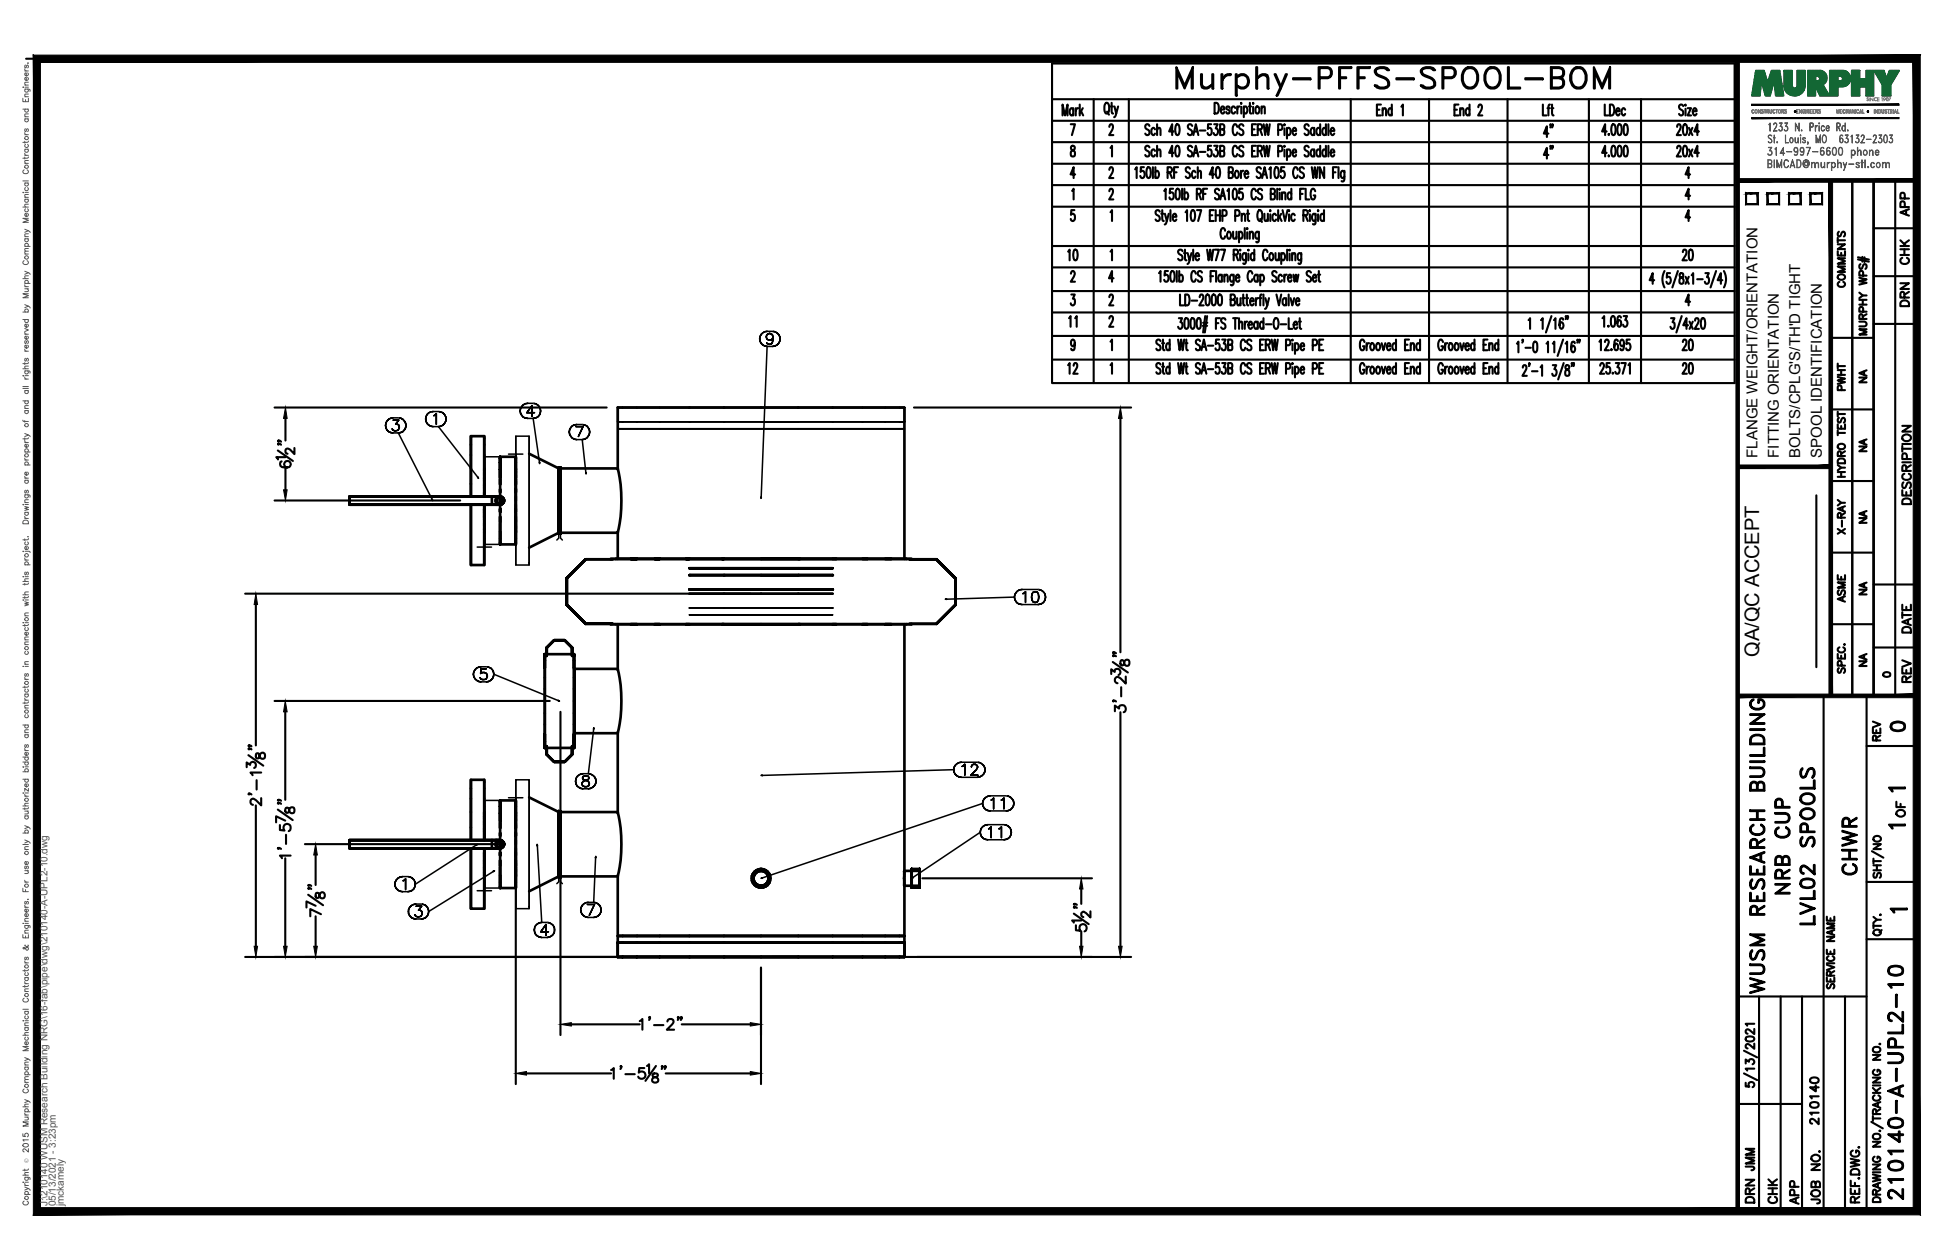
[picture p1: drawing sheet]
<svg xmlns="http://www.w3.org/2000/svg" width="432mm" height="279mm" viewBox="0 0 432 279" stroke-linecap="round" stroke-linejoin="round" font-family="sans-serif">
<defs><g id="words">
<text font-size="10.6" x="259.6" y="22.6">Murphy-PFFS-SPOOL-BOM</text>
<g font-size="6.6">
<text x="412.4" y="195.1" transform="rotate(-90 412.4 195.1)">CHWR</text>
<text x="397.6" y="199.3" transform="rotate(-90 397.6 199.3)">NRB CUP</text>
<text x="403.2" y="206" transform="rotate(-90 403.2 206)">LVL02 SPOOLS</text>
<text x="391.9" y="221.5" transform="rotate(-90 391.9 221.5)">WUSM RESEARCH BUILDING</text>
<text x="422.6" y="267.1" transform="rotate(-90 422.6 267.1)">210140-A-UPL2-10</text>
</g>
<g font-size="5.3">
<text x="239.9" y="58.9" transform="rotate(-90 239.9 58.9)">10</text>
<text x="376.1" y="58.9" transform="rotate(-90 376.1 58.9)">20</text>
<text x="239.9" y="84" transform="rotate(-90 239.9 84)">12</text>
<text x="371.8" y="84">20</text>
<text x="376.1" y="79" transform="rotate(-90 376.1 79)">20</text>
<text x="417.7" y="163.3">0</text>
<text x="389.8" y="260.7" transform="rotate(-90 389.8 260.7)">JMM</text>
<text x="389.8" y="267.8" transform="rotate(-90 389.8 267.8)">DRN</text>
<text x="399.7" y="268.1" transform="rotate(-90 399.7 268.1)">APP</text>
</g>
<g font-size="4.9">
<text x="345" y="31.8" transform="rotate(-90 345 31.8)">4&quot;</text>
<text x="424" y="49" transform="rotate(-90 424 49)">APP</text>
<text x="424" y="59.6" transform="rotate(-90 424 59.6)">CHK</text>
<text x="409.9" y="64.9" transform="rotate(-90 409.9 64.9)">COMMENTS</text>
<text x="424" y="69.1" transform="rotate(-90 424 69.1)">DRN</text>
<text x="239.5" y="73.7" transform="rotate(-90 239.5 73.7)">11</text>
<text x="409.9" y="87.8" transform="rotate(-90 409.9 87.8)">PWHT</text>
<text x="424.4" y="112.9" transform="rotate(-90 424.4 112.9)">DESCRIPTION</text>
<text x="409.9" y="119.6" transform="rotate(-90 409.9 119.6)">X-RAY</text>
<text x="409.9" y="134.8" transform="rotate(-90 409.9 134.8)">ASME</text>
<text x="424.4" y="141.5" transform="rotate(-90 424.4 141.5)">DATE</text>
<text x="424.4" y="152.4" transform="rotate(-90 424.4 152.4)">REV</text>
<text x="417.7" y="165.5" transform="rotate(-90 417.7 165.5)">REV</text>
<text x="423" y="182.4" transform="rotate(-90 423 182.4)">OF</text>
<text x="403.9" y="250.5" transform="rotate(-90 403.9 250.5)">210140</text>
<text x="394.8" y="268.1" transform="rotate(-90 394.8 268.1)">CHK</text>
<text x="404.3" y="268.1" transform="rotate(-90 404.3 268.1)">JOB NO.</text>
</g>
<g font-size="4.4">
<text x="414.5" y="86.1" transform="rotate(-90 414.5 86.1)">NA</text>
<text x="414.5" y="101.2" transform="rotate(-90 414.5 101.2)">NA</text>
<text x="414.5" y="117.1" transform="rotate(-90 414.5 117.1)">NA</text>
<text x="414.5" y="133" transform="rotate(-90 414.5 133)">NA</text>
<text x="389.9" y="145.7" transform="rotate(-90 389.9 145.7)">QA/QC ACCEPT</text>
<text x="414.5" y="148.9" transform="rotate(-90 414.5 148.9)">NA</text>
</g>
<text font-size="4" x="416.3" y="151.3">0</text>
<g font-size="3.5">
<text x="417.3" y="176.7">1</text>
<text x="417.3" y="184.9">1</text>
<text x="417.7" y="203.6">1</text>
</g>
<g font-size="3.3">
<text x="389.5" y="101.5" transform="rotate(-90 389.5 101.5)">FLANGE WEIGHT/ORIENTATION</text>
<text x="394.3" y="101.5" transform="rotate(-90 394.3 101.5)">FITTING ORIENTATION</text>
<text x="399.1" y="101.5" transform="rotate(-90 399.1 101.5)">BOLTS/CPLG'S/TH'D TIGHT</text>
<text x="403.8" y="101.5" transform="rotate(-90 403.8 101.5)">SPOOL IDENTIFICATION</text>
</g>
<g font-size="2.2" fill="#545454">
<text x="10.5" y="267.5" transform="rotate(-90 10.5 267.5)">J:\210140 WUSM Research Building NRG\16-fab\pipe\dwg\210140-A-UPL2-10.dwg</text>
<text x="12.4" y="267.5" transform="rotate(-90 12.4 267.5)">05/13/2021 - 3:23pm</text>
<text x="14.1" y="267.4" transform="rotate(-90 14.1 267.4)">jmckamely</text>
</g>
<text font-size="1.3" fill="#545454" x="6.3" y="257.9" transform="rotate(-90 6.3 257.9)">Ó</text>
</g></defs>
<!-- layer: HP-CWR-PIPE -->
<g fill="none" stroke="#000" stroke-width=".59">
<path d="M104.4 96.7v13.4v-13.4h2.9v13.4M107.3 96.7v13.4M77.5 110.1v1.8v-1.8M107.3 111.9v13.4h-2.9v-13.4v13.4M107.3 111.9v13.4M107.3 104l.1-.1-.1 6.2M107.3 111.9l.1 2.7-.1-1.8M107.3 114.7v-.1v3.5l.1-.2M107.4 109.2l-.1 .9M107.4 107.4l-.1 .9M107.4 105.9l-.1 .8M107.4 104.8l-.1 .6"/>
<path d="M107.4 104.1l-.1 .4M107.4 117.2l-.1 .3M107.4 116.1l-.1 .5M107.4 114.6l-.1 .7M107.4 112.8l-.1 .9M109 110.1h-31.5h31.5M109 111.9h-31.5h31.5M109 110.1h-31.5v1.8h31.5M109 110.1h1.9v1.8h-1v-1.8h1v1.8h-1.9h.9h-.9zM109.9 110.1h-.9h.9M109.9 110.1h1h-1M110 110.8v.4z"/>
<path d="M110 111.2a.92 .92 0 0 0 .9 .7M110.1 110.8v.4zM110.1 110.8a.79 .79 0 0 1 1.2-.4 .79 .79 0 0 1 0 1.3 .79 .79 0 0 1-1.2-.5M110.9 111.9h-1h1M110.9 110.1a.91 .91 0 0 0-.9 1.1M110.9 110.1v1.8v-1.8M110.9 110.1v-8.8v.3v-.3h3.4v19.4h-3.4v-8.8M110.9 116.1v4.3zM110.9 110.2a.78 .78 0 0 1 .7 .8 .78 .78 0 0 1-.7 .8M110.9 110.1a.91 .91 0 0 1 .8 .9 .91 .91 0 0 1-.8 .9zM110.9 110.1a.93 .93 0 0 1 .8 .7M111.6 111.4l-.3 .4-.4 .1"/>
<path d="M111.7 110.8l-.1 .6zM114.3 104.1v-.2v14.2v-.1M114.3 101.3v19.4M114.3 104.5v.3M114.3 105.4v.5M114.3 106.7v.7M114.3 108.3v.9M114.3 110.1v.9M114.3 111.9v.9M114.3 113.7v.9M114.3 115.3v.8M114.3 116.6v.6"/>
<path d="M114.3 117.5v.4M117.3 100.6l6.6 3.3v14.2l-6.6 3.3M123.9 118.1v.2h.3v-14.6h-.3v14.6M123.9 117.2v.9zM123.9 116.1v1.3zM123.9 114.6v1.6zM123.9 112.8v1.9zM123.9 111v1.9zM123.9 111h.1M123.9 109.1v1.9zM123.9 107.3v1.9zM123.9 105.8v1.6z"/>
<path d="M123.9 104.6v1.3zM123.9 103.9v.9zM123.9 103.7v.4zM123.9 103.7v14.4M124.2 103.7v14.4M124.2 103.9h12.7a32 32 0 0 1 0 14.2h-12.7zM124.2 118.1v-.2v.4M124.2 117.2v.9zM124.2 116.1v1.3zM124.2 114.6v1.6zM124.2 112.8v1.9zM124.2 111v1.9z"/>
<path d="M124.2 111h.1M124.2 109.1v1.9zM124.2 107.3v1.9zM124.2 105.8v1.6zM124.2 104.6v1.3zM124.2 103.9v.9zM124.2 103.7v.4zM136.9 104.1v-13.7h63.6v33.5M136.9 117.9v6M114.3 120.4v.3v-.3M125.6 128.2l4.2-4.2-4.2 4.2v5.9v-5.9v5.9l4.2 4.2-4.2-4.2 4.2 4.2-4.2-4.2zM129.8 124l-4.2 4.2 4.2-4.2"/>
<path d="M129.8 138.3h6h-6M129.8 124h6M135.4 123.9h1.1l-1.1 .1M135.4 138.4h33.3h-8.7M135.4 138.4h24.6M135.4 138.3v.1M136.9 138.4v10.2M139.8 123.9h-3.3h3.3M139.8 123.9h5.3zM145.1 123.9h6.9zM152 123.9h8zM152.8 126h7.7h-7.7"/>
<path d="M152.8 130.7h31.8M152.8 127.5h31.8M152.8 123.9h15.9M152.8 131.6h31.8M160 123.9h8.7zM160.5 126h8.2h-8.2M168.7 130.7h8.2h-8.2M168.7 127.5h8.2h-8.2M168.7 126h8.2h-8.2M168.7 123.9h15.9M176.9 126h7.7h-7.7M184.6 138.4h-15.9h28.9"/>
<path d="M185.4 123.9h-8.1h8.1M185.4 123.9h-.8h.8M192.3 123.9h-6.9h6.9M192.3 123.9h-1.1h1.1M197.6 123.9h-5.3h5.3M197.6 123.9h-1.4h1.4M200.5 138.4v73.8h-15.9M200.9 123.9h-3.3h3.3M200.9 123.9l1.1 .1M200.9 123.9h1.1M201.6 138.3h6M202 138.3l-42 .1"/>
<path d="M207.6 124h-6h6M207.6 138.3l4.2-4.2-4.2 4.2M207.6 124l4.2 4.2-4.2-4.2 4.2 4.2v5.9l-4.2 4.2 4.2-4.2v-5.9v5.9v-5.9zM120.8 145.1v20.7v-.3v.3v-.3v.3h6.4M121.2 145.4v-1.8v1.8M121.2 145.4v-1.8l1.6-1.6h2.4l1.6 1.6v1.8M122.8 142l-1.6 1.6 1.6-1.6M125.2 142h-2.4h2.4M126.8 143.6l-1.6-1.6h-2.4l-1.6 1.6v1.8M126.8 143.6l-1.6-1.6 1.6 1.6M126.8 145.4v-1.8v1.8M126.8 143.6v1.8"/>
<path d="M127.2 145.4v-.3h-6.4v20.7M127.2 145.1v3zM127.2 145.1v20.7M127.2 148.3h9.7a32 32 0 0 1 0 14.3h-9.7M127.2 145.4v20.4M127.3 148.3v.3v-.3M127.3 148.6v.7v-.7M127.3 149.3v1.1v-1.1M127.3 150.4v1.5v-1.5M127.3 151.9v1.7v-1.7M127.3 153.6v1.9v-1.9M127.3 155.5v1.8v-1.8"/>
<path d="M127.3 157.3v1.7v-1.7M127.3 159v1.5v-1.5M104.4 172.9v13.4v-13.4h2.9v13.4M107.3 172.9v13.4M114.3 177.5v19.4M117.3 176.8l6.6 3.3v14.2l-6.6 3.3M121.2 165.5v1.8v-1.8M121.2 167.3l1.6 1.6-1.6-1.6M121.2 165.5v1.8l1.6 1.6h2.4l1.6-1.6v-1.8M121.2 165.5v1.8M122.8 168.9h2.4h-2.4M123.9 179.9v.4z"/>
<path d="M123.9 179.9v14.4M124.2 179.9v.4zM124.2 179.9v14.4M125.2 168.9l1.6-1.6-1.6 1.6M126.8 165.5v1.8l-1.6 1.6h-2.4l-1.6-1.6M126.8 165.5v1.8v-1.8M127.3 160.5v1.2v-1.2M127.3 161.7v.7v-.7M127.3 162.4v.2v-.2M136.9 162.4v17.9M77.5 186.3v1.8v-1.8M107.3 180.2l.1-.1-.1 .6"/>
<path d="M107.3 180.1l.1 .2M107.3 180.3l.1 .7zM107.3 181l.1 1.1zM107.3 182.1l.1 1.5zM107.3 183.6l.1 1.8zM107.3 188.1l.1 2.7-.1-1.8M107.3 190.8l.1 1.5zM107.3 192.3l.1 1.1zM107.3 193.4l.1 .7zM107.3 194.1l.1 .2zM107.3 188.1v13.4h-2.9v-13.4v13.4M107.3 188.1v13.4"/>
<path d="M107.4 185.4l-.1 .9M107.4 183.6l-.1 .9M107.4 182.1l-.1 .8M107.4 181l-.1 .6M107.4 194.1l-.1 .2M107.4 193.4l-.1 .3M107.4 192.3l-.1 .5M107.4 190.8l-.1 .7M107.4 189l-.1 .9M109 186.3h-31.5h31.5M109 188.1h-31.5h31.5M109 186.3h-31.5v1.8h31.5"/>
<path d="M109 186.3h1.9v1.8h-1v-1.8h1v1.8h-1.9h.9h-.9zM109.9 186.3h-.9h.9M109.9 186.3h1h-1M110 187v.4zM110 187.4a.92 .92 0 0 0 .9 .7M110.1 187v.4zM110.1 187a.79 .79 0 0 1 1.2-.4 .79 .79 0 0 1 0 1.3 .79 .79 0 0 1-1.2-.5M110.9 188.1h-1h1M110.9 186.3a.91 .91 0 0 0-.9 1.1M110.9 186.3v1.8v-1.8M110.9 186.3v-8.8v.3v-.3h3.4v19.4h-3.4v-8.8M110.9 192.3v4.3z"/>
<path d="M110.9 186.4a.78 .78 0 0 1 .7 .8 .78 .78 0 0 1-.7 .8M110.9 186.3a.91 .91 0 0 1 .8 .9 .91 .91 0 0 1-.8 .9zM110.9 186.3a.93 .93 0 0 1 .8 .7M111.6 187.6l-.3 .4-.4 .1M111.7 187l-.1 .6zM114.3 180.3v-.2v14.2v-.1M114.3 196.6v.3v-.3M114.3 180.7v.3M114.3 181.6v.5M114.3 182.9v.7M114.3 184.5v.9M114.3 186.3v.9"/>
<path d="M114.3 188.1v.9M114.3 189.9v.9M114.3 191.5v.8M114.3 192.8v.6M114.3 193.7v.4M123.9 194.3v.2h.3v-14.6h-.3v14.6M123.9 193.4v.9zM123.9 192.3v1.3zM123.9 190.8v1.6zM123.9 189v1.9zM123.9 187.2v1.9zM123.9 185.3v1.9z"/>
<path d="M123.9 183.5v1.9zM123.9 182v1.6zM123.9 180.8v1.3zM123.9 180.1v.9zM124.2 194.3v-.2v.4M124.2 193.4v.9zM124.2 192.3v1.3zM124.2 190.8v1.6zM124.2 189v1.9zM124.2 187.2v1.9zM124.2 185.3v1.9zM124.2 183.5v1.9z"/>
<path d="M124.2 182v1.6zM124.2 180.8v1.3zM124.2 180.1v.9zM124.2 180.1h12.7a32 32 0 0 1 0 14.2h-12.7zM136.9 194.1v18.1h4.2M166.7 194.2v1.1M166.7 195.3a2.09 2.09 0 0 0 1.7 1.5 2.09 2.09 0 0 0 2.1-1M166.7 194.2a2.06 2.06 0 0 1 2-1.5 2.06 2.06 0 0 1 2 1.5M167.1 195.2v-.9v.9l.1 .4M167.1 195.2l.1 .4M167.2 193.9l-.1 .4 .1-.4M167.2 195.6l.7 .6"/>
<path d="M167.2 193.9l-.1 .4v.9M167.5 193.6l-.3 .3 .3-.3M167.5 193.6l-.3 .3M167.9 193.3l-.4 .3 .4-.3M167.9 193.3l-.4 .3M168.3 193.2l-.4 .1 .4-.1M168.3 193.2l-.4 .1M168.7 193.1l-.4 .1 .4-.1M168.7 193.1l-.4 .1M168.7 193.1a1.63 1.63 0 0 1 1.6 2.1M170.3 194.3v.9zM170.3 195.2a1.64 1.64 0 0 1-2.4 1"/>
<path d="M170.7 194.2l.1 .6-.3 1M200.4 196.2l.1 .2h3.3M200.4 193.2l.1 3.2M200.5 193.1h3.3M202.1 196.4v.4zM202.1 196.2v.6zM202.1 195.9v.6zM202.1 195.6v.6zM202.1 195.2v.6zM202.1 194.8v.5zM202.1 194.2v.6zM202.1 193.7v.6z"/>
<path d="M202.1 193.3v.6zM202.1 193v.6zM202.1 192.8v.5zM202.1 192.7v.5zM202.1 193v-.2v.4M202.1 196.4v.4v-.3M202.1 192.7h1.7v4.1h-1.7zM202.1 192.7v.3M202.1 196.5v.3M203.8 193.2v3.2M203.8 196.4v.4zM203.8 196.2v.6z"/>
<path d="M203.8 195.9v.6zM203.8 195.6v.6zM203.8 195.2v.6zM203.8 194.8v.5zM203.8 194.2v.6zM203.8 193.7v.6zM203.8 193.3v.6zM203.8 193v.6zM203.8 192.8v.5zM203.8 192.7v.5zM203.8 192.7v.5M203.8 196.4v.4"/>
<path d="M136.9 209h63.6M138 209h-1.1v3.2h1.1h-1.1M138 207.5h-1.1h1.1M138 209h3.1M138 212.2h8.2M141.2 207.5h-3.2h3.2M141.2 209h5M141.2 212.2h11.6M146.2 207.5h-5h5M146.2 209h6.6M146.2 212.2h14.3M152.8 207.5h-6.6h6.6"/>
<path d="M160.5 207.5h-7.7h7.7M168.7 207.5h-8.2h8.2M176.9 212.2h-8.2h8.2M176.9 209h-8.2h8.2M176.9 207.5h-8.2h8.2M184.6 207.5h-7.7h7.7M184.6 209h14.8M191.2 207.5h-6.6h6.6M196.2 207.5h-5h5M199.4 207.5h-3.2h3.2M200.5 207.5h-1.1h1.1M200.5 209h.1"/>
<path d="M200.5 209h-1.1h1.1v3.2h-63.6"/>
</g>
<g fill="#000">
<circle cx="152.8" cy="90.4" r=".17"/>
<circle cx="152.8" cy="93.5" r=".17"/>
<circle cx="160.5" cy="93.5" r=".17"/>
<circle cx="160.5" cy="90.4" r=".17"/>
<circle cx="176.9" cy="93.5" r=".17"/>
<circle cx="176.9" cy="90.4" r=".17"/>
<circle cx="107.3" cy="111.9" r=".3"/>
<circle cx="152.8" cy="130.7" r=".3"/>
<circle cx="152.8" cy="131.6" r=".17"/>
<circle cx="152.8" cy="127.5" r=".3"/>
<circle cx="152.8" cy="134.8" r=".17"/>
<circle cx="160.5" cy="127.5" r=".3"/>
<circle cx="160.5" cy="130.7" r=".3"/>
<circle cx="160.5" cy="131.6" r=".17"/>
<circle cx="160.5" cy="134.8" r=".17"/>
<circle cx="176.9" cy="130.7" r=".3"/>
<circle cx="176.9" cy="131.6" r=".17"/>
<circle cx="176.9" cy="127.5" r=".3"/>
<circle cx="176.9" cy="134.8" r=".17"/>
<circle cx="107.3" cy="188.1" r=".3"/>
<circle cx="152.8" cy="212.2" r=".3"/>
<circle cx="152.8" cy="209" r=".3"/>
<circle cx="160.5" cy="209" r=".3"/>
<circle cx="160.5" cy="212.2" r=".3"/>
<circle cx="176.9" cy="212.2" r=".3"/>
<circle cx="176.9" cy="209" r=".3"/>
</g>
<g fill="none" stroke="#000" stroke-width=".34">
<path d="M168.4 75.1l.1 .6-.1-.6M168.5 74.6l-.1 .5 .1-.5M168.5 75.7l.2 .4-.2-.4M168.7 74.2l-.2 .4 .2-.4M168.7 76.1l.4 .4-.4-.4M169.1 73.8l-.4 .4 .4-.4M169.1 76.5l.4 .2-.4-.2M169.5 73.6l-.4 .2 .4-.2M169.5 76.7l.5 .1-.5-.1M169.9 74.7v-.1v.1M169.9 74.6l.1-.3-.1 .3M170 75.1l-.1-.4 .1 .4"/>
<path d="M170 74.3l.2-.2-.2 .2M170 73.5l-.5 .1 .5-.1M170 73.5h1.3M170.1 76.2l-.1-.2 .1 .2M170.2 75.3l-.2-.2 .2 .2M170.2 74.1l.3-.2-.3 .2M170.4 76.4l-.3-.2 .3 .2M170.5 75.4l-.3-.1 .3 .1M170.5 73.9h.1M170.6 76.4h-.2h.2M170.6 75.4h.1M170.6 73.9l.4 .2-.4-.2"/>
<path d="M171 75.3l-.4 .1 .4-.1M171 76.2l-.4 .2 .4-.2M171 74.1l.2 .2-.2-.2M171.2 75.1l-.2 .2 .2-.2M171.2 75.9l-.2 .3 .2-.3M171.2 74.3l.2 .4-.2 .4 .2-.4zM171.3 76.8l.5-.1-.5 .1M171.3 76.8h-1.3l-1.3 33.4M171.4 75.3l-.2 .6 .2-.6M171.4 74.7v.6v-.6M171.8 73.6l-.5-.1 .5 .1M171.8 76.7l.4-.2-.4 .2"/>
<path d="M172.2 73.8l-.4-.2 .4 .2M172.2 76.5l.4-.4-.4 .4M172.6 74.2l-.4-.4 .4 .4M172.6 76.1l.2-.4-.2 .4M172.8 74.6l-.2-.4 .2 .4M172.8 75.7l.1-.6-.1 .6M172.9 75.1l-.1-.5 .1 .5M85.5 94.3v.6v-.6M85.5 93.8v.5v-.5M85.5 94.9l.3 .4-.3-.4M85.8 93.4l-.3 .4 .3-.4M85.8 95.3l.3 .4-.3-.4"/>
<path d="M86.1 93l-.3 .4 .3-.4M86.1 95.7l.5 .2-.5-.2M86.6 92.7l-.5 .3 .5-.3M86.6 95.9l.5 .1-.5-.1M86.9 95.1l.3 .3zM87.1 92.7h-.5h.5M87.1 96h1.2M87.1 92.7h1.2M87.2 93.2h1.2h-1.2M87.2 95.4l.6 .1zM87.7 94.1h.3h-.3M88 94.1l.3 .1-.3-.1"/>
<path d="M88.2 95.4l-.4 .1 .4-.1M88.3 94.2l.1 .1-.1-.1M88.3 96l.5-.1-.5 .1M88.3 96l7.5 14.7M88.4 93.2l-.7 .9 .7-.9M88.4 95.2l-.2 .2 .2-.2M88.4 94.3l.1 .3-.1-.3M88.5 94.6l-.1 .6zM88.8 92.7h-.5h.5M88.8 95.9l.5-.2-.5 .2M89.3 93l-.5-.3 .5 .3M89.3 95.7l.3-.4-.3 .4"/>
<path d="M89.6 93.4l-.3-.4 .3 .4M89.6 95.3l.3-.4-.3 .4M89.9 93.8l-.3-.4 .3 .4M89.9 94.9l.1-.6-.1 .6M90 94.3l-.1-.5 .1 .5M94.3 92.9l.1 .5-.1-.5M94.4 92.4l-.1 .5 .1-.5M94.4 93.4l.2 .5-.2-.5M94.6 91.9l-.2 .5 .2-.5M94.6 93.9l.4 .4-.4-.4M95 91.6l-.4 .3 .4-.3M95 94.3l.5 .2-.5-.2"/>
<path d="M95.5 91.3l-.5 .3 .5-.3M95.5 94.5l.5 .1-.5-.1M96 91.3h-.5h.5M96 94.6h1.2M96 91.3h1.2M96.2 92.2l.2-.1-.2 .1M96.4 92.1l.3-.4-.3 .4M96.7 91.7v2.4v-2.4M97.2 94.6l.5-.1-.5 .1M97.2 94.6l8.7 11.2M97.7 91.3h-.5h.5M97.7 94.5l.5-.2-.5 .2"/>
<path d="M98.2 91.6l-.5-.3 .5 .3M98.2 94.3l.3-.4-.3 .4M98.5 91.9l-.3-.3 .3 .3M98.5 93.9l.3-.5-.3 .5M98.8 92.4l-.3-.5 .3 .5M98.8 93.4l.1-.5-.1 .5M98.9 92.9l-.1-.5 .1 .5M114.3 96.7v28.6M114.3 96.7h3v28.6h-3zM115.3 91.1l.1 .5-.1-.5M115.4 90.6l-.1 .5 .1-.5M115.4 91.6l.2 .5-.2-.5"/>
<path d="M115.6 90.2l-.2 .4 .2-.4M115.6 92.1l.4 .4-.4-.4M116 89.8l-.4 .4 .4-.4M116 92.5l.4 .2-.4-.2M116.4 89.5l-.4 .3 .4-.3M116.4 92.7l.6 .1-.6-.1M116.8 91.5h1.7h-1.7M117 89.4l-.6 .1 .6-.1M117 92.8h1.2M117 89.4h1.2M117.3 96.7v28.6M117.9 89.9l-1.1 1.6 1.1-1.6"/>
<path d="M117.9 89.9v2.4v-2.4M118.2 92.8l.5-.1-.5 .1M118.2 92.8l1.4 9.7M118.7 89.5l-.5-.1 .5 .1M118.7 92.7l.5-.2-.5 .2M119.2 89.8l-.5-.3 .5 .3M119.2 92.5l.3-.4-.3 .4M119.5 90.2l-.3-.4 .3 .4M119.5 92.1l.2-.5-.2 .5M119.7 90.6l-.2-.4 .2 .4M119.7 91.6l.1-.5-.1 .5M119.8 91.1l-.1-.5 .1 .5"/>
<path d="M126.2 95.8l.1 .5-.1-.5M126.3 95.3l-.1 .5 .1-.5M126.3 96.3l.2 .5-.2-.5M126.5 94.8l-.2 .5 .2-.5M126.5 96.8l.4 .3-.4-.3M126.9 94.4l-.4 .4 .4-.4M126.9 97.1l.4 .3-.4-.3M127.3 94.2l-.4 .2 .4-.2M127.3 97.4l.5 .1-.5-.1M127.7 94.6h1.5h-1.5M127.8 94.1l-.5 .1 .5-.1M127.8 97.5h1.3"/>
<path d="M127.8 94.1h1.3M129.1 97.5l.5-.1-.5 .1M129.1 97.5l.8 7.3M129.2 94.6l-1.1 2.4 1.1-2.4M129.6 94.2l-.5-.1 .5 .1M129.6 97.4l.4-.3-.4 .3M130 94.4l-.4-.2 .4 .2M130 97.1l.4-.3-.4 .3M130.4 94.8l-.4-.4 .4 .4M130.4 96.8l.2-.5-.2 .5M130.6 95.3l-.2-.5 .2 .5M130.6 96.3l.1-.5-.1 .5"/>
<path d="M130.7 95.8l-.1-.5 .1 .5M136.9 90.4h63.6h-1.1h1.1v3.1h-63.6M136.9 90.4h1.1h-1.1v3.1h1.1h-1.1M138 95.1h-1.1h1.1M138 90.4h3.1M138 93.5h3.1M141.2 95.1h-3.2h3.2M141.2 90.4h5M141.2 93.5h5M146.2 95.1h-5h5M146.2 90.4h6.6M146.2 93.5h6.6"/>
<path d="M152.8 95.1h-6.6h6.6M160.5 95.1h-7.7h7.7M168.7 95.1h-8.2h8.2M176.9 90.4h-8.2h8.2M176.9 93.5h-8.2h8.2M176.9 95.1h-8.2h8.2M184.6 95.1h-7.7h7.7M184.6 90.4h14.8M184.6 93.5h14.8M191.2 95.1h-6.6h6.6M196.2 95.1h-5h5M199.4 95.1h-3.2h3.2"/>
<path d="M200.5 95.1h-1.1h1.1M95.7 110.8l.2 .2zM105.9 105.9l.2 .2zM107.3 118.1v3.2h-1.5M107.4 101.3v8.8v-8.8h3.5v8.8v-8.8M107.4 101.6v-.3v.3M107.4 118.1v3.2h1.6M110.9 101.6v4.3zM112.7 100.7h1.6v3.2v-3.2h1.6M119.5 102.5l.1 .3zM123.9 118.1v1.2l-.5 .4M124.2 118.1v1.2l.5 .4"/>
<path d="M129.8 104.8l.1 .3zM168.6 110.2h.2l-.1 .3zM107.4 120.7v-8.8v8.8h3.5v-8.8v8.8M152.8 136.3h7.7h-7.7M152.8 131.6h31.8M152.8 134.8h31.8M160.5 136.3h8.2h-8.2M168.7 131.6h8.2h-8.2M168.7 134.8h8.2h-8.2M168.7 136.3h8.2h-8.2M176.9 136.3h7.7h-7.7M209.5 132.9l.3-.1v.1z"/>
<path d="M224.9 132.4v.5v-.5M224.9 132.4l-15.1 .5M224.9 131.9v.5v-.5M224.9 132.9l.3 .5-.3-.5M225.2 131.4l-.3 .5 .3-.5M225.2 133.4l.3 .4-.3-.4M225.5 131l-.3 .4 .3-.4M225.5 133.8l.5 .2-.5-.2M226 130.8l-.5 .2 .5-.2M226 134l.6 .1-.6-.1M226.6 130.7l-.6 .1 .6-.1M226.6 134.1h3.5"/>
<path d="M226.6 130.7h3.5M226.7 131.6h.3h-.3M227 131.6l.3-.4-.3 .4M227.3 131.2v2.4v-2.4M228.7 132.2v.4v-.4M228.7 132.6l.1 .5-.1-.5M228.8 131.6l-.1 .6 .1-.6M228.8 133.1l.2 .4-.2-.4M229 131.3l-.2 .3 .2-.3M229 133.5l.3 .1-.3-.1M229.3 131.2l-.3 .1 .3-.1M229.3 133.6h.3h-.3"/>
<path d="M229.6 131.2h-.3h.3M229.6 133.6l.3-.1-.3 .1M229.9 131.3l-.3-.1 .3 .1M229.9 133.5l.3-.4-.3 .4M230.1 134.1l.5-.1-.5 .1M230.2 131.6l-.3-.3 .3 .3M230.2 133.1v-.5v.5M230.2 131.6v1zM230.6 130.8l-.5-.1 .5 .1M230.6 134l.5-.2-.5 .2M231.1 131l-.5-.2 .5 .2M231.1 133.8l.4-.4-.4 .4"/>
<path d="M231.5 131.4l-.4-.4 .4 .4M231.5 133.4l.2-.5-.2 .5M231.7 131.9l-.2-.5 .2 .5M231.7 132.9l.1-.5-.1 .5M231.8 132.4l-.1-.5 .1 .5M104.9 149.5l.1 .5-.1-.5M105 149l-.1 .5 .1-.5M105 150l.3 .5-.3-.5M105.3 148.5l-.3 .5 .3-.5M105.3 150.5l.3 .4-.3-.4M105.6 148.2l-.3 .3 .3-.3M105.6 150.9l.5 .2-.5-.2"/>
<path d="M106.1 147.9l-.5 .3 .5-.3M106.1 151.1l.5 .1-.5-.1M106.5 150.5l-.1-.2 .1 .2M106.5 149.3h.1h-.1M106.6 147.9h-.5h.5M106.6 148.3l-.1 1 .1-1M106.6 150.6l-.1-.1 .1 .1M106.6 149.3l.4-.2-.4 .2M106.6 151.2h1.2M106.6 147.9h1.2M107 150.7l-.4-.1 .4 .1M107 149.1h.3h-.3"/>
<path d="M107.3 150.7h-.3h.3M107.3 149.1l.4 .2-.4-.2M107.7 150.6l-.4 .1 .4-.1M107.7 149.3l.2 .2-.2-.2M107.8 148.3h-1.2h1.2M107.8 151.2l.5-.1-.5 .1M107.9 150.4l-.2 .2 .2-.2M107.9 149.5l.1 .3-.1-.3M108 149.8l-.1 .6zM108.3 147.9h-.5h.5M108.3 151.1l.5-.2-.5 .2M108.8 148.2l-.5-.3 .5 .3"/>
<path d="M108.8 150.9l.4-.4-.4 .4M109.2 148.5l-.4-.3 .4 .3M109.2 150.5l.2-.5-.2 .5M109.4 149l-.2-.5 .2 .5M109.4 150l.1-.5-.1 .5M109.5 149.5l-.1-.5 .1 .5M109.5 149.5l14.2 5.8M123.7 155.3l.3 .2zM107.4 177.5v8.8v-8.8h3.5v8.8v-8.8M107.4 177.8v-.3v.3M110.9 177.8v4.3zM112.7 176.9h1.6v3.2v-3.2h1.6"/>
<path d="M114.3 172.9v28.6M114.3 172.9h3v28.6h-3zM117.3 172.9v28.6M127.6 173.3l.1 .5-.1-.5M127.7 172.7l-.1 .6 .1-.6M127.7 173.8l.2 .4-.2-.4M127.9 172.2l-.2 .5 .2-.5M127.9 174.2l.4 .4-.4-.4M128.3 171.9l-.4 .3 .4-.3M128.3 174.6l.4 .2-.4-.2M128.7 171.6l-.4 .3 .4-.3M128.7 174.8l.5 .1-.5-.1"/>
<path d="M129 174v-.4v.4M129 173.6l.1-.2-.1 .2M129.1 174.2l-.1-.2 .1 .2M129.1 172.4v.2v-.2M129.1 172.6l.2 .2-.2-.2M129.1 173.4l.3-.2-.3 .2M129.2 171.6h-.5h.5M129.2 174.9h1.2M129.3 172.2l-.2 .2 .2-.2M129.3 174.3l-.2-.1 .2 .1M129.3 172.8l.2 .2-.2-.2M129.4 173.2l.3-.1-.3 .1"/>
<path d="M129.5 173l.4 .1-.4-.1M129.6 172l-.3 .2 .3-.2M129.6 174.4l-.3-.1 .3 .1M129.7 173.1l.5-.1-.5 .1M129.9 173.1l.4 .1-.4-.1M130.1 174.4h-.5h.5M130.1 172h-.5h.5M130.2 173l.2-.2-.2 .2M130.3 173.2l.2 .2-.2-.2M130.4 174.3l-.3 .1 .3-.1M130.4 172.2l-.3-.2 .3 .2M130.4 172.8l.1-.2-.1 .2"/>
<path d="M130.4 174.9l.5-.1-.5 .1M130.5 174.2l-.1 .1 .1-.1M130.5 172.4l-.1-.2 .1 .2M130.5 173.4l.1 .2-.1-.2M130.5 172.6v-.2v.2M130.6 174l-.1 .2 .1-.2M130.6 173.6v.4v-.4M130.9 171.6h-.5h.5M130.9 174.8l.5-.2-.5 .2M131.4 171.9l-.5-.3 .5 .3M131.4 174.6l.4-.4-.4 .4M131.6 161.7l-1.2 9.9h-1.2"/>
<path d="M131.6 161.4v.3zM131.8 172.2l-.4-.3 .4 .3M131.8 174.2l.2-.4-.2 .4M132 172.7l-.2-.5 .2 .5M132 173.8l.1-.5-.1 .5M132.1 173.3l-.1-.6 .1 .6M168.7 171.9h.3v.1zM211.4 170.7l.1 .5-.1-.5M211.4 170.7l-42.4 1.2M211.5 170.2l-.1 .5 .1-.5M211.5 171.2l.2 .5-.2-.5M211.7 169.7l-.2 .5 .2-.5"/>
<path d="M211.7 171.7l.4 .3-.4-.3M212.1 169.4l-.4 .3 .4-.3M212.1 172l.5 .3-.5-.3M212.6 169.1l-.5 .3 .5-.3M212.6 172.3l.5 .1-.5-.1M213.1 169l-.5 .1 .5-.1M213.1 172.4h3.5M213.1 169h3.5M213.3 170l.2-.2-.2 .2M213.5 169.8l.4-.3-.4 .3M213.9 169.5v2.4v-2.4M215.2 171.9h1.6h-1.6"/>
<path d="M215.3 170.1v-.1v.1M215.3 170l.1-.3-.1 .3M215.4 169.7l.1-.1-.1 .1M215.5 169.6l.3-.1-.3 .1M215.8 169.5h.4h-.4M216.2 169.5l.2 .1-.2-.1M216.4 170.8l-1.2 1.1 1.2-1.1M216.4 169.6l.2 .1-.2-.1M216.6 170.4l-.2 .4 .2-.4M216.6 169.7l.1 .3-.1-.3M216.6 172.4l.6-.1-.6 .1M216.7 170.2l-.1 .2 .1-.2"/>
<path d="M216.7 170v.2v-.2M217.2 169.1l-.6-.1 .6 .1M217.2 172.3l.4-.3-.4 .3M217.6 169.4l-.4-.3 .4 .3M217.6 172l.4-.3-.4 .3M217.8 178.2l.1 .5-.1-.5M217.8 178.2l-48.8 16.5M217.9 177.6l-.1 .6 .1-.6M217.9 178.7l.2 .4-.2-.4M218 169.7l-.4-.3 .4 .3M218 171.7l.3-.5-.3 .5M218.1 177.2l-.2 .4 .2-.4"/>
<path d="M218.1 179.1l.4 .4-.4-.4M218.3 170.2l-.3-.5 .3 .5M218.3 171.2v-.5v.5M218.3 170.7v-.5v.5M218.5 176.8l-.4 .4 .4-.4M218.5 179.5l.5 .2-.5-.2M219 176.6l-.5 .2 .5-.2M219 179.7l.5 .1-.5-.1M219.5 176.5l-.5 .1 .5-.1M219.5 179.8h3.5M219.5 176.5h3.5M219.7 177.4l.2-.1-.2 .1"/>
<path d="M219.9 177.3l.3-.3-.3 .3M220.2 177v2.4v-2.4M221.9 177.4l.3-.1-.3 .1M222.2 177.3l.3-.3-.3 .3M222.5 177v2.4v-2.4M223 179.8l.5-.1-.5 .1M223.5 176.6l-.5-.1 .5 .1M223.5 179.7l.5-.2-.5 .2M224 176.8l-.5-.2 .5 .2M224 179.5l.4-.4-.4 .4M224.4 177.2l-.4-.4 .4 .4M224.4 179.1l.2-.4-.2 .4"/>
<path d="M224.6 177.6l-.2-.4 .2 .4M224.6 178.7l.1-.5-.1 .5M224.7 178.2l-.1-.6 .1 .6M87.5 196.1l.1 .5-.1-.5M87.6 195.6l-.1 .5 .1-.5M87.6 196.6l.3 .4-.3-.4M87.9 195.1l-.3 .5 .3-.5M87.9 197l.4 .4-.4-.4M88.3 194.7l-.4 .4 .4-.4M88.3 197.4l.4 .2-.4-.2M88.7 194.5l-.4 .2 .4-.2M88.7 197.6l.5 .1-.5-.1"/>
<path d="M89.2 194.4l-.5 .1 .5-.1M89.2 197.7h1.2M89.2 194.4h1.2M89.4 195.3l.2-.1-.2 .1M89.6 195.2l.3-.3-.3 .3M89.9 194.9v2.4v-2.4M90.4 197.7l.5-.1-.5 .1M90.9 194.5l-.5-.1 .5 .1M90.9 197.6l.5-.2-.5 .2M91.4 194.7l-.5-.2 .5 .2M91.4 197.4l.4-.4-.4 .4M91.8 195.1l-.4-.4 .4 .4"/>
<path d="M91.8 197l.2-.4-.2 .4M92 195.6l-.2-.5 .2 .5M92 196.6l.1-.5-.1 .5M92.1 196.1l-.1-.5 .1 .5M105.6 187.3l.3-.1zM105.6 187.4l-13.5 8.7M107.3 194.3v3.2h-1.5M107.4 194.3v3.2h1.6M107.4 196.9v-8.8v8.8h3.5v-8.8v8.8M109.3 193.2l.3-.1zM109.4 193.2l-14.4 8.9M119.1 187.2l.1 .3h-.2z"/>
<path d="M119.1 187.5l1 17M123.9 194.3v1.2l-.5 .4M124.2 194.3v1.2l.5 .4M132 190.2l-.4 9.9h-1.2M132.1 189.9v.3h-.1zM168.7 194.8l.3-.2zM202.1 194.8l.2-.3 .1 .1zM217.3 184.6l.1 .5-.1-.5M217.3 184.6l-15 10M217.4 184.1l-.1 .5 .1-.5M217.4 185.1l.2 .4-.2-.4M217.6 183.6l-.2 .5 .2-.5"/>
<path d="M217.6 185.5l.4 .4-.4-.4M218 183.2l-.4 .4 .4-.4M218 185.9l.4 .2-.4-.2M218.4 183l-.4 .2 .4-.2M218.4 186.1l.5 .1-.5-.1M218.9 182.9l-.5 .1 .5-.1M218.9 186.2h3.6M218.9 182.9h3.6M219.1 183.8l.3-.1-.3 .1M219.4 183.7l.3-.3-.3 .3M219.7 183.4v2.3v-2.3M221.4 183.8l.2-.1-.2 .1"/>
<path d="M221.6 183.7l.4-.3-.4 .3M222 183.4v2.3v-2.3M222.5 186.2l.5-.1-.5 .1M223 183l-.5-.1 .5 .1M223 186.1l.5-.2-.5 .2M223.5 183.2l-.5-.2 .5 .2M223.5 185.9l.4-.4-.4 .4M223.9 183.6l-.4-.4 .4 .4M223.9 185.5l.2-.4-.2 .4M224.1 184.1l-.2-.5 .2 .5M224.1 185.1l.1-.5-.1 .5M224.2 184.6l-.1-.5 .1 .5"/>
<path d="M90.5 202.1l.1 .5-.1-.5M90.6 201.6l-.1 .5 .1-.5M90.6 202.6l.2 .5-.2-.5M90.8 201.2l-.2 .4 .2-.4M90.8 203.1l.4 .4-.4-.4M91.2 200.8l-.4 .4 .4-.4M91.2 203.5l.5 .2-.5-.2M91.7 200.6l-.5 .2 .5-.2M91.7 203.7l.5 .1-.5-.1M92 202.8l.2 .4zM92.2 200.5l-.5 .1 .5-.1M92.2 203.8h1.2"/>
<path d="M92.2 200.5h1.2M92.2 200.9h1.3h-1.3M92.2 203.2l.7 .1zM92.8 201.8h.3h-.3M93.1 201.8l.2 .2-.2-.2M93.2 203.2l-.3 .1 .3-.1M93.3 202l.2 .1-.2-.1M93.4 203.8l.5-.1-.5 .1M93.5 200.9l-.7 .9 .7-.9M93.5 203l-.3 .2 .3-.2M93.5 202.1l.1 .3-.1-.3M93.6 202.4l-.1 .6z"/>
<path d="M93.9 200.6l-.5-.1 .5 .1M93.9 203.7l.4-.2-.4 .2M94.3 200.8l-.4-.2 .4 .2M94.3 203.5l.4-.4-.4 .4M94.7 201.2l-.4-.4 .4 .4M94.7 203.1l.2-.5-.2 .5M94.9 201.6l-.2-.4 .2 .4M94.9 202.6l.1-.5-.1 .5M95 202.1l-.1-.5 .1 .5M118.4 206.2l.1 .5-.1-.5M118.5 205.7l-.1 .5 .1-.5M118.5 206.7l.2 .5-.2-.5"/>
<path d="M118.7 205.2l-.2 .5 .2-.5M118.7 207.2l.4 .3-.4-.3M119.1 204.9l-.4 .3 .4-.3M119.1 207.5l.5 .3-.5-.3M119.6 204.6l-.5 .3 .5-.3M119.6 207.8l.5 .1-.5-.1M119.9 206.6h1.7h-1.7M120.1 204.5l-.5 .1 .5-.1M120.1 207.9h1.2M120.1 204.5h1.2M121 205l-1.1 1.6 1.1-1.6M121 205v2.4v-2.4"/>
<path d="M121.3 207.9l.5-.1-.5 .1M121.8 204.6l-.5-.1 .5 .1M121.8 207.8l.4-.3-.4 .3M122.2 204.9l-.4-.3 .4 .3M122.2 207.5l.4-.3-.4 .3M122.6 205.2l-.4-.3 .4 .3M122.6 207.2l.3-.5-.3 .5M122.9 205.7l-.3-.5 .3 .5M122.9 206.7v-.5v.5M122.9 206.2v-.5v.5M128.7 201.8l.1 .5-.1-.5M128.8 201.2l-.1 .6 .1-.6"/>
<path d="M128.8 202.3l.3 .5-.3-.5M129.1 200.8l-.3 .4 .3-.4M129.1 202.8l.3 .3-.3-.3M129.4 200.4l-.3 .4 .3-.4M129.4 203.1l.5 .3-.5-.3M129.9 200.2l-.5 .2 .5-.2M129.9 203.4h.5h-.5M130.2 200.6h1.6h-1.6M130.4 200.1l-.5 .1 .5-.1M130.4 203.4h1.2M131.6 203.4h.5h-.5M131.8 200.6l-1.2 2.4 1.2-2.4"/>
<path d="M132.1 200.2l-.5-.1 .5 .1M132.1 203.4l.5-.3-.5 .3M132.6 200.4l-.5-.2 .5 .2M132.6 203.1l.3-.3-.3 .3M132.9 200.8l-.3-.4 .3 .4M132.9 202.8l.3-.5-.3 .5M133.2 201.2l-.3-.4 .3 .4M133.2 202.3l.1-.5-.1 .5M133.3 201.8l-.1-.6 .1 .6"/>
</g>
<!-- layer: PS-BDR -->
<g fill="#000" stroke="#000" stroke-width=".22">
<path d="M388.3 26.1v.2l32.6-.2zM388.3 26.3l32.6-.2v.2z"/>
<path d="M388.3 23.1v.3l32.6-.3zM388.3 23.4l32.6-.3v.3z"/>
<path d="M7.4 12.2v257.2l1.6-1.6zM7.4 12.2l1.6 1.6v254zM7.4 12.2l1.6 1.6 416.6-1.6zM9 13.8l416.6-1.6-1.5 1.6zM425.6 12.2l-1.5 1.6 1.5 255.6zM424.1 13.8l1.5 255.6-1.5-1.6zM7.4 269.4h418.2l-1.5-1.6zM9 267.8h415.1l-416.7 1.6z"/>
</g>
<!-- layer: PS-BDR-T -->
<g fill="none" stroke="#000" stroke-width=".47">
<path d="M415.3 40v114.3h-4.7v-114.2v114.2h-4.8v-114.2M387 42.9h2.6v2.4h-2.6zM391.8 42.9h2.6v2.4h-2.6zM396.6 42.9h2.5v2.4h-2.5zM401.3 42.9h2.6v2.4h-2.6zM411.8 57.5l2.5 .5M411.8 57.1l2.5 .5M412.4 58.6a.59 .59 0 0 0-.3 .5 .59 .59 0 0 0 .4 .5l.3-.1 .3-.8 .4-.1a.64 .64 0 0 1 0 1M412.8 57v1M413.3 57.1v1M405.8 74.9h9.5M412.1 71.3l1.4 .1a.52 .52 0 0 1 .2 .6 .52 .52 0 0 1-.4 .4h-1.2"/>
<path d="M412.1 61.6l1.7 .4-1.7 .3 1.7 .4-1.7 .4M412.1 67.5h1.7M412.1 66.5h1.7M412.1 64.9l.8 .6M412.9 70.7l-.1-.9-.4-.1-.3 .3v.7h1.7M412.9 66.5v1M413 69.1l-.1-.9-.5-.1-.3 .3v.7h1.7M413 61.1l-.1-.9-.5-.1-.3 .3v.7h1.7M413.8 73h-1.7l1.7 .6-1.7 .6h1.7M413.8 65.5h-.9l-.8 .6M413.8 69.7l-.9 .5M405.8 90.8h9.5"/>
<path d="M407.4 94.1v1h1.6v-1M407.4 96h1.6M407.4 91.3v1.1M407.4 95.4v1.1M407.4 91.8h1.6M407.4 98.7a.79 .79 0 0 1 1-.3 .79 .79 0 0 1 .5 .9 .78 .78 0 0 1-1 .3 .78 .78 0 0 1-.5-.9zM407.6 92.7a.59 .59 0 0 0-.3 .5 .59 .59 0 0 0 .4 .5l.3-.1 .3-.8 .4-.1a.65 .65 0 0 1 0 1M408.1 94.5v.6M402.6 109.8v38.1M405.8 106.7h9.5M407.4 105.7h1.6M407.4 104.7h1.6"/>
<path d="M407.4 103.1l.7 .6M407.4 102a.9 .9 0 0 1 1.6 .2v.5h-1.6zM408.1 101.1l-.1-.9-.3-.1-.3 .3v.7h1.6M408.1 104.7v1M409 103.7h-.9l-.7 .6M409 100.1l-.9 .5M405.8 122.5h9.5M405.8 138.4h9.5M407.4 145v1h1.6v-1M407.6 148.2a.59 .59 0 0 0-.3 .5 .59 .59 0 0 0 .4 .5l.3-.2 .3-.7 .4-.1a.65 .65 0 0 1 0 1M407.7 143.5a.59 .59 0 0 0-.3 .7 .59 .59 0 0 0 .6 .5h.4a.59 .59 0 0 0 .6-.5 .59 .59 0 0 0-.4-.7M408.1 145.4v.6"/>
<path d="M408.2 147.6l-.1-.9-.4-.2-.3 .4v.7h1.6M408.8 142.9h.2z"/>
</g>
<!-- layer: PS-DIM -->
<path d="M5.8 13h419" fill="none" stroke="#000" stroke-width=".47"/>
<!-- layer: 0 -->
<g fill="none" stroke="#000" stroke-width=".47">
<path d="M415.3 40v114.3M420.1 40v114.3M415.3 50.6h9.5M415.3 61.2h9.5M415.3 71.8h9.5M415.3 129.6h9.5M415.3 143.6h9.5M386.6 238l2.9 1.5M386.6 233l2.9 1.5M387 235.8v-.9l.7 .5a.59 .59 0 0 1 .9-.4 .59 .59 0 0 1-.1 1M387 230l.8-.2a.85 .85 0 0 1 1.1 .6 1.14 1.14 0 0 1-1.9 0zM388.9 237h-1.9l.3 .4"/>
<path d="M388.9 231.4v1.2l-1-.8-.6-.3-.3 .2v.5l.4 .3M388.9 228.2v1.1l-1-.8-.6-.3-.3 .2v.5l.4 .3M388.9 227h-1.9l.3 .4M387 240.1v.8l.8 .1a.62 .62 0 0 1 0-.9 .62 .62 0 0 1 .9 .1 .62 .62 0 0 1-.2 .9"/>
</g>
<g fill="#000" stroke="#000" stroke-width=".22">
<path d="M384.8 13l.8 255.6v-255.6zM384.8 13l.8 255.6h-.8z"/>
<path d="M385.2 39.6v.8l39.6-.8zM385.2 40.4l39.6-.8v.8z"/>
<path d="M424.5 40l.8 114.3v-114.3zM424.5 40l.8 114.3h-.8z"/>
<path d="M385.2 153.9v.8l39.6-.8zM385.2 154.7l39.6-.8v.8z"/>
</g>
<!-- layer: PS-LOGO -->
<g fill="none" stroke="#545454" stroke-width=".22">
<path d="M5.1 19.3h.1zM5.5 19.8h.9l.2 .1v.4M5.5 15.3v.3l.3 .1M5.5 18.9h.8M5.5 15.7h.8M5.5 19.3h.8M5.7 19.8a.38 .38 0 0 0-.1 .5 .38 .38 0 0 0 .6 0 .38 .38 0 0 0-.1-.5M5.7 14.4l-.2 .3v.3h.3l.1-.4 .2-.2 .2 .3-.2 .4M6.1 17.2a.38 .38 0 0 1 .1 .5 .38 .38 0 0 1-.6 0 .38 .38 0 0 1 .1-.5h.1v.7M6.1 16.2a.38 .38 0 0 1 .1 .5 .38 .38 0 0 1-.6 0 .38 .38 0 0 1 .1-.5h.1v.6M6.2 13.9v.1zM6.3 18.2l-.8 .1v.3l.2 .3"/>
<path d="M5.1 21.8v.7h1.2v-.7M5.1 24.2h1.2M5.4 37.7a.43 .43 0 0 0-.3 .5 .43 .43 0 0 0 .4 .3h.3a.43 .43 0 0 0 .5-.3 .43 .43 0 0 0-.3-.5M5.5 34v.3l.3 .1M5.5 29.4v.3l.3 .2M5.5 31.3v.4M5.5 34.8v.4M5.5 36.2h.8M5.5 34.4h.8M5.5 33.1h.8M5.5 29.9h.8M5.5 26.4h.8"/>
<path d="M5.5 25.9h.8M5.5 21.4h.8M5.7 33.1a.38 .38 0 0 0-.1 .5 .38 .38 0 0 0 .6 0 .38 .38 0 0 0-.1-.5M5.7 32a.4 .4 0 0 0-.1 .6 .4 .4 0 0 0 .6 0 .4 .4 0 0 0-.1-.6M5.7 28.6l-.2 .2v.3h.3l.1-.4 .2-.1 .2 .2-.2 .4M5.7 26.4a.38 .38 0 0 0-.1 .5 .38 .38 0 0 0 .6 0 .38 .38 0 0 0-.1-.5M5.7 24.2a.38 .38 0 0 0-.1 .6 .38 .38 0 0 0 .6 0 .38 .38 0 0 0-.1-.6M5.7 22.1v.4M6.3 35.6h-.8v.3l.2 .3M6.3 34.8l-.3 .3h-.9M6.3 31.3l-.3 .3h-.9M6.3 25.3h-.8v.3l.2 .3"/>
<path d="M6.3 20.9h-.8v.3l.2 .2M391.9 34.2l.2 .2M392 36.3l.6-.1v-.6l-.6-.1v1.6l.6-.1v-.6h-.6M392.1 30a.44 .44 0 0 1 .7 .2 .38 .38 0 0 0-.6-.2 .38 .38 0 0 0-.1 .5l.4 .3a.46 .46 0 0 1 .2 .7 .46 .46 0 0 1-.7-.1 .41 .41 0 0 0 .6 .1 .41 .41 0 0 0 0-.6l-.6-.4zM392.3 33.3a.53 .53 0 0 1 .5 .8 .53 .53 0 0 1-.9 0 .47 .47 0 0 0 .7 .2l.2-.3M392.4 27.2l-.1 1.9v-1.7l-.2 .2zM392.4 36.3l.3 .1v.6l-.8 .2v-1.8l.8 .2v.6l-.3 .2M392.5 33.4a.51 .51 0 0 1 .3 .5 .51 .51 0 0 1-.3 .5M392.7 32.8l-.7-.1h.8l-.5 .7M392.7 32.7l-.5 .7 .4 .1 .2 .3M393.1 30.5l.4 .1zM393.1 29l.8 .1h-.8l.7-1.3-.2-.5h-.2l-.3 .4 .1-.3a.39 .39 0 0 1 .6 0 .39 .39 0 0 1 0 .5l-.7 1.2"/>
<path d="M393.3 35.4v1.8zM393.3 29.9v1.8zM393.4 33l.4-.3v1.7l-.1-1.6zM393.9 35.4l.5 1.5 .6-1.5v1.8l-.1-1.4-.5 1.4-.5-1.4v1.4zM393.9 31.4l.1 .3zM393.9 31.5l.1 .1zM394.4 28.8l.1 .2M394.7 27.9a.55 .55 0 0 1 .4 .7 .55 .55 0 0 1-.7 .4l-.1-.3 .4 .3 .3-.4M394.7 33.9l.9 .1h-1l.7-1.3v1.7v-1.5l-.6 1.1M394.8 28l.2 .5-.2 .5M395 27.3l-.6-.1h.6l-.3 .8M395 27.2l-.4 .8 .4 .1v.3"/>
<path d="M395.5 28.8l.2 .2M395.7 35.5a.47 .47 0 0 1 .7 .3l-.3-.3h-.3a1.08 1.08 0 0 0 0 1.6h.3l.3-.3a.44 .44 0 0 1-.4 .4 .44 .44 0 0 1-.5-.4l-.1-.7zM395.8 29.9v1.7l.7 .1h-.7zM395.8 27.9a.55 .55 0 0 1 .5 .7 .55 .55 0 0 1-.7 .4l-.1-.3 .4 .3 .4-.4M396 28l.3 .5-.3 .5M396 33.6l1.2 .1zM396.2 27.3l-.6-.1h.7l-.5 .8M396.2 27.2l-.4 .8 .3 .1 .2 .3M396.9 30.6a.57 .57 0 0 1 .7 .4 .57 .57 0 0 1-.4 .7l-.3-.1-.2-.4zM396.9 36.8h.8M397 30.6a.52 .52 0 0 1 .4 .5 .52 .52 0 0 1-.4 .5l-.2-.4zM397 36.7h.7"/>
<path d="M397.3 35.4l.6 1.8-.6-1.5-.5 1.5zM397.7 33.3l.3 .4 .3-.1 .2-.3M397.7 33.1l.3-.3h.3l.2 .3M397.8 34.3h.5M397.9 30.5l.1 1 .3 .1 .3-.2-.3 .3-.3-.1-.1-.2zM398 27.2l.8 1.6v-1.6v1.9l-.8-1.6v1.6zM398 32.8l-.3 .4 .3 .5M398.2 32.8a1.22 1.22 0 0 1 .1 1.6M398.3 35.4h.5a1.05 1.05 0 0 1 0 1.8h-.5zM398.3 35.5a.84 .84 0 0 1 .9 .5 .84 .84 0 0 1-.2 .9l-.7 .2zM398.5 33.5l-.2 .2a.49 .49 0 0 1-.6-.2 .49 .49 0 0 1 .1-.6 .49 .49 0 0 1 .7 0v.4a.81 .81 0 0 1-.5 1.1l-.3-.2 .1 .2M398.5 33.3l-.3 .4"/>
<path d="M398.6 30.5v1.2zM399 30l.1-.1v.3zM399.1 33.3l.3 .4 .3-.1 .1-.3M399.1 33.1l.3-.3h.3l.1 .3M399.1 30h.1M399.1 30.5v1.2zM399.1 34.3h.6M399.4 28.8v.3l-.1-.1zM399.4 28.9h.1M399.4 32.8a.51 .51 0 0 0-.3 .4 .51 .51 0 0 0 .3 .5M399.5 32.8a1.22 1.22 0 0 1 .1 1.6M399.6 31.5h.6"/>
<path d="M399.6 30.8l.6 .6-.2 .3-.4-.1v-.2l.1 .2M399.6 30.7h.6M399.7 30.6v.3M399.8 33.5l-.1 .2a.5 .5 0 0 1-.7-.5 .5 .5 0 0 1 .7-.4l.2 .5a.83 .83 0 0 1-.5 1.1l-.3-.2 .1 .2M399.8 33.3l-.3 .4M399.9 35.6a.74 .74 0 0 1 1 .2 .74 .74 0 0 1-.1 1l-.1-1 .1 .9a.68 .68 0 0 0-.3-1.2 .68 .68 0 0 0-.8 .9 .66 .66 0 0 0 .4 .7 .66 .66 0 0 0 .7-.2 .7 .7 0 0 1-.9 .1 .7 .7 0 0 1-.2-.8zM400 36l.2-.2 .4 .1 .1 .2-.5-.2-.2 .3 .1 .4 .4 .1 .2-.2-.1 .2-.4 .1-.2-.2zM400.1 30.6l.1 .2-.2-.3-.4 .1v.2l.6 .5M400.1 31.2v.4M400.7 31.5h.1M400.8 31.9l-.1-.5 .1 .4-.2 .2M400.8 31.7v.1"/>
<path d="M401.3 28.1l.6-.1v-.6l-.6-.1-.1 1.8v-1.9h.5l.2 .4v.4l-.2 .2h-.4M401.3 32.7l-.7 1.7 .7-1.7h-.9l.9 .1M401.6 36v1.2zM401.8 33.6l1.2 .1zM401.8 36.1h.5l.1 1.1-.2-1-.3-.1-.3 .3zM402.4 27.8v1.3zM402.5 29.9l.5 1.5 .5-1.5v1.8l-.1-1.4-.4 1.4-.4-1.4-.1 1.4zM402.6 36.1h.4l.1 1.1-.1-1-.3-.1-.3 .3zM402.6 27.9l.3-.1-.3 .2-.2 .4zM403.2 27.2l.1 .1v.2zM403.2 27.3h.1M403.2 27.8l.1 1.3z"/>
<path d="M403.5 34l.4 .4 .3-.1 .1-.3M403.5 33.8l.4-.4 .3 .1 .1 .3M403.6 36l.2 1 .3 .1 .3-.2-.3 .3-.4-.1zM403.7 32.8h.5M403.8 32.8l-.2 .2a1.17 1.17 0 0 0 .2 1.4M403.8 27.9l.4-.1 .2 .4-.2-.3a.54 .54 0 0 0-.4 .6 .54 .54 0 0 0 .4 .5l.2-.3-.2 .4h-.2l-.3-.5zM403.8 33.4l-.3 .5M404.1 33.4l.2 .5-.2 .5M404.1 30l.2-.1a.95 .95 0 0 1 .6 .9 .95 .95 0 0 1-.6 .9 1.24 1.24 0 0 1-.2-1.7zM404.1 30.1l.2-.1a.87 .87 0 0 1 .5 .8 .87 .87 0 0 1-.5 .8 1.19 1.19 0 0 1-.2-1.5zM404.2 32.8l.1 .1-.4-.2a1.42 1.42 0 0 0-.2 1.7 .49 .49 0 0 0 .6-.2 .49 .49 0 0 0-.1-.7 .49 .49 0 0 0-.7 .1M404.4 36l.1 1.2z"/>
<path d="M404.8 28.4h.6l-.2-.5a.54 .54 0 0 0-.4 .6 .54 .54 0 0 0 .4 .5l.2-.3-.2 .4a.63 .63 0 0 1-.4-.6 .63 .63 0 0 1 .4-.7l.3 .7h-.7M404.9 34l.3 .4 .3-.1 .2-.3M404.9 33.8l.3-.4 .3 .1 .2 .3M405 36l.1 1.2zM405.1 32.8h.5M405.1 32.8l-.1 .2a1.17 1.17 0 0 0 .2 1.4M405.2 33.4l-.3 .5M405.3 36.1l.3-.1-.5 .5zM405.4 33.4l.3 .5-.3 .5M405.5 32.8l.2 .1a.36 .36 0 0 0-.6-.1l-.2 .6v.8l.2 .2a.49 .49 0 0 0 .6-.2 .49 .49 0 0 0-.1-.7 .49 .49 0 0 0-.7 .1M406 36v1.8zM406.2 36.1a.53 .53 0 0 1 .7 .5 .53 .53 0 0 1-.7 .5l-.2-.2 .3 .2a.51 .51 0 0 0 .5-.5 .51 .51 0 0 0-.5-.5l-.3 .2z"/>
<path d="M406.3 32.8l.4-.1a1.13 1.13 0 0 1 0 1.7h-.1a1.28 1.28 0 0 1-.3-1.6zM406.3 34.3h.6M406.3 32.8h.6M406.4 32.8l-.2 .6 .2 1M406.8 32.8l.2 .6-.2 1M407.2 28.1l.6-.1v-.6l-.6-.1-.1 1.8v-1.9l.7 .1 .1 .7-.3 .2h-.4M407.3 35.4l.1 1.8zM407.5 28.2l.4 .9-.3-.9M407.6 36.1h.5l.1 1.1-.2-1-.3-.1-.3 .3zM407.7 32.8l.3-.1a1.13 1.13 0 0 1 0 1.7h-.1a1.28 1.28 0 0 1-.2-1.6zM407.7 34.3h.5M407.7 32.8h.5"/>
<path d="M407.8 32.8l-.2 .6 .2 1M407.8 31.3l.3 .3 .4-.3M407.8 31l.3-.3 .4 .3M408 30.1h.4M408 30l-.1 .3a1.28 1.28 0 0 0 .2 1.3M408.1 30.7l-.3 .4M408.2 32.8l.2 .6-.2 1M408.2 30.7l.3 .4-.3 .5M408.4 30l.1 .2a.33 .33 0 0 0-.5-.2l-.2 .7 .2 .9a.48 .48 0 0 0 .5-.5 .48 .48 0 0 0-.5-.4l-.2 .1M408.5 27.9l.3-.1 .2 .3-.2-.2a.54 .54 0 0 0-.5 .6 .54 .54 0 0 0 .5 .5l.2-.2-.2 .3-.5-.3zM409 27.2l.1 1.9zM409 37l-.5-1 .5 1.2"/>
<path d="M409 31.4l.1 .2M409.2 30.7l.4 .1 .1 .2M409.3 30.6a.53 .53 0 0 1 .4 .6 .53 .53 0 0 1-.7 .4v-.2a.36 .36 0 0 0 .6 .1l.1-.2M409.3 36l-.6 1.8zM409.4 30.7l.3 .4-.3 .5M409.6 28.8v.3zM409.6 28.9v.1zM409.6 30l-.6-.1h.7l-.4 .8M409.6 29.9l-.4 .8M409.8 36.4h1.1zM410.4 33.3v1.7zM410.6 33.3a.53 .53 0 0 1 .7 .6 .53 .53 0 0 1-.7 .5l-.2-.2 .3 .2a.51 .51 0 0 0 .5-.5 .51 .51 0 0 0-.5-.6l-.3 .2z"/>
<path d="M410.6 29.9l-.1 1.8v-1.6l-.2 .2zM411.3 31.4l.2 .2M411.5 37h.6M411.5 36.4l.6 .3v.2a.38 .38 0 0 1-.3 .3 .38 .38 0 0 1-.4-.3l.2 .2M411.5 36.2h.6M411.6 36.1v.3M411.6 30.6a.52 .52 0 0 1 .5 .6 .52 .52 0 0 1-.7 .4l-.1-.2a.36 .36 0 0 0 .6 .1l.2-.2M411.7 32.7l.1 1.7zM411.8 30.7l.3 .4-.1 .3-.2 .2M412 36.1l.1 .2a.38 .38 0 0 0-.3-.3 .38 .38 0 0 0-.4 .3l.7 .5M412 36.7v.4M412 33.3h.5v1.1v-.8l-.2-.3-.5 .3z"/>
<path d="M412 30l-.6-.1h.7l-.5 .8M412 29.9l-.4 .8 .3 .1 .2 .2M412.5 36l.5 .1zM412.5 31.6l.8 .1h-.8l.7-1.3-.2-.4h-.2l-.3 .3 .1-.2a.39 .39 0 0 1 .6-.1 .39 .39 0 0 1 0 .6l-.7 1.1M412.7 35.4l.1 1.8zM413.2 33.3a.54 .54 0 0 1 .7 .6 .54 .54 0 0 1-.7 .5l-.2-.5zM413.4 35.4l.1 1.8zM413.7 30.8l1 .1zM414 36.9l.2 .1-.1 .2zM414 37l.1 .1zM414.4 33.3v1.1zM414.6 33.3h.5l.1 1.1-.1-1-.3-.1-.4 .3z"/>
<path d="M414.7 36.3l.3-.3 .4 .1v.3v-.2a.46 .46 0 0 0-.7 .4 .46 .46 0 0 0 .7 .4v-.1l-.2 .3a.59 .59 0 0 1-.5-.3 .59 .59 0 0 1 0-.6zM415.2 31.6l.8 .1h-.9a1.94 1.94 0 0 0 .8-1.4l-.2-.3h-.3l-.2 .3 .1-.2 .4-.2 .2 .5-.7 1.3M415.7 33.8h.7l-.2-.5a.48 .48 0 0 0-.5 .6 .48 .48 0 0 0 .6 .4l.1-.2-.1 .3a.53 .53 0 0 1-.6-.5 .53 .53 0 0 1 .6-.6l.2 .6h-.8M416 36.3l.1-.2a.53 .53 0 0 1 .7 .5 .53 .53 0 0 1-.7 .5l-.1-.2zM416.4 31.4l.2 .2M416.7 30.6a.53 .53 0 0 1 .5 .6 .53 .53 0 0 1-.7 .4l-.2-.2 .5 .2 .3-.3M416.9 30.7l.2 .4-.2 .5M417.1 30l-.6-.1h.6l-.4 .8M417.1 29.9l-.5 .8 .4 .1 .1 .2M417.3 36l.1 1.2zM417.5 36.1h.5l.1 1.1-.1-.8-.2-.3-.4 .3zM417.7 30l.3-.1a1.32 1.32 0 0 1 0 1.8l-.3-.1-.2-.7z"/>
<path d="M417.7 31.5h.5M417.7 30.1h.5M417.8 30l-.2 .7 .2 .9M418.2 30l.1 .7-.1 .9M418.3 36.1h.4l.1 1.1-.1-1-.3-.1-.3 .3zM418.8 31.4l.2 .2M419.1 30.6a.53 .53 0 0 1 .4 .6 .53 .53 0 0 1-.7 .4v-.2a.36 .36 0 0 0 .6 .1l.1-.2M419.3 30.7l.2 .4-.2 .5M419.4 30l-.6-.1h.7l-.4 .8M419.4 29.9l-.4 .8 .4 .1 .1 .2M5.1 42.7h.1zM5.1 45.9h1.2"/>
<path d="M5.1 40.1h1.2M5.4 57.8a.43 .43 0 0 0-.3 .5 .43 .43 0 0 0 .4 .4h.3a.43 .43 0 0 0 .5-.4 .43 .43 0 0 0-.3-.5M5.5 50.8l.8 .4-.8 .3M5.5 56.3h.8M5.5 54.6h1.2M5.5 52.9h.8M5.5 52.5h.8M5.5 44.2h.8M5.5 43.8h.8M5.5 40.6h.8M5.5 42.7h.8M5.7 54.6a.38 .38 0 0 1-.1-.5 .38 .38 0 0 1 .6 0 .38 .38 0 0 1-.1 .5"/>
<path d="M5.7 52.9a.38 .38 0 0 0-.1 .6 .38 .38 0 0 0 .6 0 .38 .38 0 0 0-.1-.6M5.7 46.3a.38 .38 0 0 0-.1 .6 .38 .38 0 0 0 .6 0 .38 .38 0 0 0-.1-.6M5.7 44.2a.38 .38 0 0 0-.1 .5 .38 .38 0 0 0 .6 0 .38 .38 0 0 0-.1-.5M5.7 41.6a.38 .38 0 0 0-.1 .6 .38 .38 0 0 0 .6 0 .38 .38 0 0 0-.1-.6M5.7 40.6a.38 .38 0 0 0-.1 .5 .38 .38 0 0 0 .6 0 .38 .38 0 0 0-.1-.5M6.1 47.3a.38 .38 0 0 1 .1 .6 .38 .38 0 0 1-.6 0 .38 .38 0 0 1 .1-.6h.1v.7M6.3 55.7l-.8 .1v.2l.2 .3M6.3 55.1h-.8v.3l.2 .3M6.3 51.8l-.8 .1v.3l.2 .3M6.3 51.2l.4 .4M6.3 48.4h-1.2l1.2 .4-1.2 .5h1.2M6.3 45.3h-.8v.3l.2 .3"/>
<path d="M6.3 43.1l-.8 .1v.3l.2 .3M5.1 70.9h1.2M5.1 69.2h1.2M5.1 61.8h1.2M5.5 77.4v.3l.3 .2M5.5 73.7v.2l.3 .2M5.5 72.8l.8 .4-.8 .3M5.5 67.5l.8 .4-.8 .3M5.5 63.1v.3l.3 .2M5.5 60.1l.8 .4-.8 .3M5.5 77.9h.8M5.5 74.1h.8"/>
<path d="M5.5 64h.8M5.5 63.6h.8M5.5 62.9h1.2M5.7 79.4l-.2 .3v.3h.3l.1-.4 .2-.2 .2 .3-.2 .4M5.7 75.6l-.2 .2v.3h.3l.1-.4 .2-.1 .2 .2-.2 .4M5.7 70.9a.38 .38 0 0 0-.1 .5 .38 .38 0 0 0 .6 0 .38 .38 0 0 0-.1-.5M5.7 69.2a.38 .38 0 0 1-.1-.6 .38 .38 0 0 1 .6 0 .38 .38 0 0 1-.1 .6M5.7 62.9a.38 .38 0 0 1-.1-.6 .38 .38 0 0 1 .6 0 .38 .38 0 0 1-.1 .6M6 64l.3 .3-.1 .3-.7 .1M6.1 76.5a.38 .38 0 0 1 .1 .6 .38 .38 0 0 1-.6 0 .38 .38 0 0 1 .1-.6h.1v.7M6.1 74.5a.38 .38 0 0 1 .1 .6 .38 .38 0 0 1-.6 0 .38 .38 0 0 1 .1-.6h.1v.7M6.1 71.9a.38 .38 0 0 1 .1 .5 .38 .38 0 0 1-.6 0 .38 .38 0 0 1 .1-.5h.1v.6"/>
<path d="M6.3 67.9l.4 .4M6.3 65.1h-1.2l1.2 .5-1.2 .4h1.2M6.3 61.2h-.8v.3l.2 .3M6.3 60.5l.4 .4M5.1 93.2l.2 .3h1M5.1 83.3h.1zM5.1 88.9h1.2M5.1 86.1h1.2M5.1 85.7h1.2M5.1 81.8h1.2M5.5 97.6v.3l.3 .2M5.5 96.1l.8 .4-.8 .3"/>
<path d="M5.5 83.6v.3l.3 .2M5.5 82.2l1 .1 .1 .4M5.5 80.4v.4M5.5 93.2v.4M5.5 97.1v.4M5.5 98.1h.8M5.5 91h.8M5.5 90.6h.8M5.5 86.6h.8M5.5 84.1h.8M5.5 83.3h.8M5.7 91a.38 .38 0 0 0-.1 .6 .38 .38 0 0 0 .6 0 .38 .38 0 0 0-.1-.6"/>
<path d="M5.7 88.9a.38 .38 0 0 0-.1 .5 .38 .38 0 0 0 .6 0 .38 .38 0 0 0-.1-.5M5.7 86.6a.38 .38 0 0 0-.1 .6 .38 .38 0 0 0 .6 0 .38 .38 0 0 0-.1-.6M5.7 82.2a.38 .38 0 0 0-.1 .6 .38 .38 0 0 0 .6 0 .38 .38 0 0 0-.1-.6M6.1 98.5a.38 .38 0 0 1 .1 .6 .38 .38 0 0 1-.6 0 .38 .38 0 0 1 .1-.6h.1v.7M6.3 97.1l-.3 .2h-.9M6.3 96.5l.4 .3M6.3 89.9l-.8 .1v.3l.2 .3M6.3 81.2h-.8v.3l.2 .3M6.3 80.4l-.3 .2h-.9M5.1 111.9h.1zM5.2 115.6a.69 .69 0 0 1 1.1 .1v.4h-1.2zM5.5 114.5v.3l.3 .2"/>
<path d="M5.5 112.3l.8 .2-.8 .2 .8 .3-.8 .2M5.5 109.7h.9l.2 .1v.5M5.5 105.6v.3l.3 .1M5.5 101.6v.2l.3 .2M5.5 119.5v.4M5.5 115h.8M5.5 113.6h.8M5.5 111.4h.8M5.5 106.5h.8M5.5 106h.8M5.5 103.1h1.2M5.5 102h.8"/>
<path d="M5.5 100.2h1.2M5.5 111.9h.8M5.7 113.6a.38 .38 0 0 0-.1 .6 .38 .38 0 0 0 .6 0 .38 .38 0 0 0-.1-.6M5.7 109.7a.4 .4 0 0 0-.1 .6 .4 .4 0 0 0 .6 0 .4 .4 0 0 0-.1-.6M5.7 108.7l-.2 .3v.3h.3l.1-.4 .2-.2 .2 .3-.2 .3M5.7 106.5a.38 .38 0 0 0-.1 .6 .38 .38 0 0 0 .6 0 .38 .38 0 0 0-.1-.6M5.7 103.1a.38 .38 0 0 1-.1-.5 .38 .38 0 0 1 .6 0 .38 .38 0 0 1-.1 .5M5.7 100.2a.4 .4 0 0 1-.1-.6 .4 .4 0 0 1 .6 0 .4 .4 0 0 1-.1 .6M6.1 104.7a.38 .38 0 0 1 .1 .5 .38 .38 0 0 1-.6 0 .38 .38 0 0 1 .1-.5h.1v.7M6.2 119h.1M6.3 119.4l-.3 .3h-.9M6.3 110.8l-.8 .1v.3l.2 .2"/>
<path d="M5.1 138.1h.1zM5.1 133h.1zM5.1 127.9h.1zM5.1 122.2h.1zM5.1 131.9h1.2M5.1 128.9h1.2M5.5 133.4l.8 .3-.8 .2 .8 .2-.8 .3M5.5 123.7v.3l.3 .2M5.5 129.4v.3M5.5 132.3v.4M5.5 138.5v.4M5.5 136.6h.8"/>
<path d="M5.5 125.3h1.2M5.5 124.2h.8M5.5 122.2h1l.2 .3M5.5 138.1h.8M5.5 133h.8M5.5 127.9h.8M5.7 139.2a.38 .38 0 0 0-.1 .5 .38 .38 0 0 0 .6 0 .38 .38 0 0 0-.1-.5M5.7 126.9l-.2 .2v.3h.3l.1-.4 .2-.1 .2 .2-.2 .4M5.7 125.3a.38 .38 0 0 1-.1-.6 .38 .38 0 0 1 .6 0 .38 .38 0 0 1-.1 .6M5.7 120.2a.38 .38 0 0 0-.1 .5 .38 .38 0 0 0 .6 0 .38 .38 0 0 0-.1-.5M6.1 121.2a.38 .38 0 0 1 .1 .5 .38 .38 0 0 1-.6 0 .38 .38 0 0 1 .1-.5h.1v.7M6.3 138.4l-.3 .3h-.9"/>
<path d="M6.3 135.9l-.8 .1v.3l.2 .3M6.3 132.2l-.3 .3h-.9M6.3 131.3h-.8v.3l.2 .3M6.3 129.3l-.3 .3h-.9M6.3 128.3l-.8 .1v.3l.2 .2M5.1 147.8h.1zM5.5 154.8v.3l.3 .2M5.5 150.2v.3l.3 .2M5.5 152.1v.5M5.5 155.6v.5M5.5 157h.8M5.5 155.3h.8"/>
<path d="M5.5 153.9h.8M5.5 150.7h.8M5.5 147.3h.8M5.5 142.9h.8M5.5 141.9h.8M5.5 147.8h.8M5.7 158.5a.38 .38 0 0 0-.1 .5 .38 .38 0 0 0 .6 0 .38 .38 0 0 0-.1-.5M5.7 153.9a.38 .38 0 0 0-.1 .6 .38 .38 0 0 0 .6 0 .38 .38 0 0 0-.1-.6M5.7 152.8a.38 .38 0 0 0-.1 .6 .38 .38 0 0 0 .6 0 .38 .38 0 0 0-.1-.6M5.7 149.4l-.2 .2v.3h.3l.1-.4 .2-.1 .2 .2-.2 .4M5.7 144.4a.38 .38 0 0 0-.1 .6 .38 .38 0 0 0 .6 0 .38 .38 0 0 0-.1-.6M6.1 140.2a.38 .38 0 0 1 .1 .6 .38 .38 0 0 1-.6 0 .38 .38 0 0 1 .1-.6h.1v.7"/>
<path d="M6.3 156.4h-.8v.3l.2 .3M6.3 155.6l-.3 .3h-.9M6.3 152.1l-.3 .3h-.9M6.3 146.7l-.8 .1v.3l.2 .2M6.3 142.4h-.8v.3l.2 .2M6.3 141.3h-.8v.3l.2 .3M5.1 175.8h.1zM5.1 170h.1zM5.1 178.7h1.2M5.1 172.8h1.2M5.1 171.1h1.2M5.1 169h1.2"/>
<path d="M5.1 167.9h1.2M5.1 160.8h1.2M5.5 176.1v.3l.3 .2M5.5 166v.3l.3 .1M5.5 179.1v.4M5.5 179.9h.8M5.5 176.6h.8M5.5 166.4h.8M5.5 162.9h.8M5.5 162.5h.8M5.5 175.8h.8M5.5 170h.8"/>
<path d="M5.7 172.8a.38 .38 0 0 0-.1 .5 .38 .38 0 0 0 .6 0 .38 .38 0 0 0-.1-.5M5.7 171.1a.38 .38 0 0 1-.1-.5 .38 .38 0 0 1 .6 0 .38 .38 0 0 1-.1 .5M5.7 169a.38 .38 0 0 0-.1 .5 .38 .38 0 0 0 .6 0 .38 .38 0 0 0-.1-.5M5.7 167.9a.4 .4 0 0 0-.1 .6 .4 .4 0 0 0 .6 0 .4 .4 0 0 0-.1-.6M5.7 165.1l-.2 .2v.4h.3l.1-.4 .2-.2 .2 .2-.2 .5M5.7 162.9a.38 .38 0 0 0-.1 .6 .38 .38 0 0 0 .6 0 .38 .38 0 0 0-.1-.6M5.7 160.8a.38 .38 0 0 0-.1 .5 .38 .38 0 0 0 .6 0 .38 .38 0 0 0-.1-.5M6 179.9l.3 .4-.3 .2h-.5M6.1 173.8a.38 .38 0 0 1 .1 .6 .38 .38 0 0 1-.6 0 .38 .38 0 0 1 .1-.6h.1v.7M6.1 166.8a.38 .38 0 0 1 .1 .6 .38 .38 0 0 1-.6 0 .38 .38 0 0 1 .1-.6h.1v.7M6.3 179.1l-.3 .3h-.9M6.3 178.1l-.8 .1v.3l.2 .2"/>
<path d="M6.3 174.8v.7l-.8-.7v.7M6.3 161.8l-.8 .1v.3l.2 .3M5.1 197v.7h1.2M5.1 187.3h1.2M5.1 184.7h1.2M5.5 195.2v.2l.3 .2M5.5 186.3l.8 .3-.8 .3M5.5 183.1l.8 .3-.8 .4M5.5 195.6h.8M5.5 193.1h.8M5.5 188.4h.8M5.5 180.9h.8"/>
<path d="M5.7 199.9l-.2 .2v.3h.3l.1-.3 .2-.2 .2 .2-.2 .4M5.7 192.1l-.2 .2v.3h.3l.1-.4 .2-.1 .2 .2-.2 .4M5.7 184.7a.38 .38 0 0 1-.1-.5 .38 .38 0 0 1 .6 0 .38 .38 0 0 1-.1 .5M5.7 180.9a.4 .4 0 0 0-.1 .6 .4 .4 0 0 0 .6 0 .4 .4 0 0 0-.1-.6M5.7 197.3v.4M6 193.1l.3 .4-.3 .2h-.5M6.1 191a.38 .38 0 0 1 .1 .6 .38 .38 0 0 1-.6 0 .38 .38 0 0 1 .1-.6h.1v.7M6.2 199.4h.1zM6.3 187.7l-.8 .1v.3l.2 .3M6.3 186.6l.4 .4M6.3 183.4l.4 .4M5.1 207.2v.8h1.2v-.8"/>
<path d="M5.1 204.8h.1zM5.5 217.7v.3l.3 .1M5.5 213.1v.2l.3 .2M5.5 205.2l1 .1 .1 .4M5.5 200.7v.3l.3 .2M5.5 215v.4M5.5 218.5v.4M5.5 219.9h.8M5.5 218.1h.8M5.5 216.8h.8M5.5 213.5h.8M5.5 206.9h.8"/>
<path d="M5.5 204.3h.8M5.5 201.2h.8M5.5 204.8h.8M5.6 209.6l-.1 .1a.73 .73 0 0 1 .7 .9l-.2 .1-.6-.6-.3 .2 .1 .1 .5-.1 .6-.6-.1-.1M5.7 216.8a.38 .38 0 0 0-.1 .5 .38 .38 0 0 0 .6 0 .38 .38 0 0 0-.1-.5M5.7 215.7a.38 .38 0 0 0-.1 .5 .38 .38 0 0 0 .6 0 .38 .38 0 0 0-.1-.5M5.7 212.2l-.2 .3v.3h.3l.1-.4 .2-.2 .2 .3-.2 .3M5.7 205.2a.38 .38 0 0 0-.1 .6 .38 .38 0 0 0 .6 0 .38 .38 0 0 0-.1-.6M5.7 207.5v.5M6.1 202.6a.38 .38 0 0 1 .1 .6 .38 .38 0 0 1-.6 0 .38 .38 0 0 1 .1-.6h.1v.7M6.1 201.6a.38 .38 0 0 1 .1 .5 .38 .38 0 0 1-.6 0 .38 .38 0 0 1 .1-.5h.1v.7M6.3 219.3h-.8v.3l.2 .3"/>
<path d="M6.3 218.5l-.3 .3h-.9M6.3 215l-.3 .3h-.9M6.3 206.3h-.8v.3l.2 .3M6.3 203.7h-.8v.3l.2 .3M5.1 226.3h.1zM5.1 229.6h1.2M5.1 223.8h1.2M5.4 221.3a.43 .43 0 0 0-.3 .5 .43 .43 0 0 0 .4 .4h.3a.43 .43 0 0 0 .5-.4 .43 .43 0 0 0-.3-.5M5.5 234.5l.8 .4-.8 .3M5.5 238.3h1.2M5.5 236.6h.8M5.5 236.2h.8"/>
<path d="M5.5 227.9h.8M5.5 227.4h.8M5.5 224.3h.8M5.5 226.3h.8M5.7 238.3a.38 .38 0 0 1-.1-.5 .38 .38 0 0 1 .6 0 .38 .38 0 0 1-.1 .5M5.7 236.6a.38 .38 0 0 0-.1 .6 .38 .38 0 0 0 .6 0 .38 .38 0 0 0-.1-.6M5.7 230a.38 .38 0 0 0-.1 .5 .38 .38 0 0 0 .6 0 .38 .38 0 0 0-.1-.5M5.7 227.9a.38 .38 0 0 0-.1 .5 .38 .38 0 0 0 .6 0 .38 .38 0 0 0-.1-.5M5.7 225.3a.38 .38 0 0 0-.1 .5 .38 .38 0 0 0 .6 0 .38 .38 0 0 0-.1-.5M5.7 224.3a.38 .38 0 0 0-.1 .5 .38 .38 0 0 0 .6 0 .38 .38 0 0 0-.1-.5M6.1 231a.38 .38 0 0 1 .1 .6 .38 .38 0 0 1-.6 0 .38 .38 0 0 1 .1-.6h.1v.7M6.3 239.4h-.8v.3l.2 .3"/>
<path d="M6.3 238.7l-.8 .1v.3l.2 .3M6.3 235.5l-.8 .1v.3l.2 .3M6.3 234.9l.4 .3M6.3 232.1h-1.2l1.2 .4-1.2 .5h1.2M6.3 229h-.8v.3l.2 .3M6.3 226.8l-.8 .1v.2l.2 .3M5.1 251.4v.6h.5a.43 .43 0 0 1 0-.6 .43 .43 0 0 1 .6 .1 .43 .43 0 0 1-.2 .6M5.1 245.4h1.2M5.2 253.7a.58 .58 0 0 1 .7-.2 .58 .58 0 0 1 .3 .7 .59 .59 0 0 1-.7 .2 .59 .59 0 0 1-.3-.7zM5.4 241.5a.43 .43 0 0 0-.3 .5 .43 .43 0 0 0 .4 .3h.3a.43 .43 0 0 0 .5-.3 .43 .43 0 0 0-.3-.5M5.5 246.8v.3l.3 .2M5.5 243.8l.8 .4-.8 .3"/>
<path d="M5.5 259.2v.5M5.5 247.7h.8M5.5 247.3h.8M5.5 246.5h1.2M5.5 240h.8M5.7 246.5a.38 .38 0 0 1-.1-.5 .38 .38 0 0 1 .6 0 .38 .38 0 0 1-.1 .5M6 247.7l.3 .5-.3 .2h-.5M6.3 260h-.8v.3l.2 .3M6.3 259.2l-.3 .3h-.9M6.3 254.7v.8l-.8-.7h-.3l-.1 .4 .3 .2M6.3 252.8h-1.2l.2 .3M6.3 248.8h-1.2l1.2 .4-1.2 .5h1.2"/>
<path d="M6.3 244.8l-.8 .1v.3l.2 .2M6.3 244.2l.4 .3M5.1 262.2h.1zM5.1 260.6h1.2M5.4 266.3a.43 .43 0 0 0-.3 .5 .43 .43 0 0 0 .4 .4h.3a.43 .43 0 0 0 .5-.4 .43 .43 0 0 0-.3-.5M5.5 263.2l.8 .4-.8 .3M5.5 262.4v.3l.3 .2M5.5 261.1h.9l.2 .1v.4M5.5 264.9h1.2M5.5 262.9h.8M5.5 262.2h.8M5.7 264.9a.38 .38 0 0 1-.1-.6 .38 .38 0 0 1 .6 0 .38 .38 0 0 1-.1 .6"/>
<path d="M5.7 261.1a.38 .38 0 0 0-.1 .5 .38 .38 0 0 0 .6 0 .38 .38 0 0 0-.1-.5M6.3 263.6l.4 .4"/>
<circle cx="5.9" cy="37" r=".4"/>
<circle cx="5.9" cy="30.6" r=".4"/>
<circle cx="413.5" cy="33.8" r=".48"/>
<circle cx="416.3" cy="36.6" r=".48"/>
<circle cx="5.9" cy="57.1" r=".39"/>
<circle cx="5.9" cy="94.3" r=".4"/>
<circle cx="5.9" cy="101" r=".4"/>
<circle cx="5.9" cy="137.3" r=".39"/>
<circle cx="5.9" cy="123.2" r=".4"/>
<circle cx="5.9" cy="157.8" r=".4"/>
<circle cx="5.9" cy="151.4" r=".4"/>
<circle cx="5.9" cy="143.7" r=".4"/>
<circle cx="5.9" cy="177.3" r=".4"/>
<circle cx="5.9" cy="189.1" r=".39"/>
<circle cx="5.9" cy="196.4" r=".4"/>
<circle cx="5.9" cy="214.3" r=".4"/>
<circle cx="5.9" cy="220.6" r=".4"/>
<circle cx="5.9" cy="240.8" r=".39"/>
<circle cx="5.9" cy="265.6" r=".39"/>
</g>
<!-- layer: PS-BDR -->
<g fill="none" stroke="#136734" stroke-width=".34">
<path d="M388.6 19.6v1.6M388.7 18.9v2.3M388.8 18.2v3M388.9 17.5v3.7M389 16.8v4.4M389.1 16.1v5.1M389.2 15.6v5.6M389.4 15.6v5.6M389.5 15.6v5.6M389.6 15.6v5.6M389.7 15.6v5.6M389.8 15.6v5.6"/>
<path d="M389.9 15.6v5.6M390 15.6v5.6M390.1 15.6v5.3M390.3 15.6v4.2M390.3 15.6v3.1M390.5 15.6v2.5M390.6 15.6v2.9M390.7 15.6v3.4M390.8 15.6v3.7M390.9 15.6v4.2M391 15.6h-1.8l-.9 5.6h1.8l.3-3.2 .9 3.2h1.1l.9-3.2 .3 3.2h1.8l-.9-5.6M391 15.6l.8 2.7 .9-2.7h1.8"/>
<path d="M391 15.6v4.5M391.1 16v4.6M391.3 16.4v4.5M391.4 16.7v4.5M391.5 17.1v4.1M391.6 17.5v3.7M391.7 17.8v3.4M391.8 18.2v3M391.9 18v3.2M392 17.6v3.6M392.2 17.3v3.9M392.2 16.9v4.3"/>
<path d="M392.4 16.6v4.6M392.5 16.2v4.6M392.6 15.9v4.5M392.7 15.6v4.4M392.8 15.6v4M392.9 15.6v3.6M393.1 15.6v3.2M393.1 15.6v2.8M393.3 15.6v2.4M393.4 15.6v3.4M393.5 15.6v4.5M393.6 15.6v5.5"/>
<path d="M393.7 15.6v5.6M393.8 15.6v5.6M393.9 15.6v5.6M394 15.6v5.6M394.2 15.6v5.6M394.3 15.6v5.6M394.4 15.6v5.6M394.5 15.6v5.6M394.6 16.3v4.9M394.7 17v4.2M394.8 17.7v3.5M395 18.4v2.8"/>
<path d="M395 19.1v2.1M395.2 19.8v1.4M395.5 19v-3.4h1.7v3.5M395.5 19a2.28 2.28 0 0 0 2.3 2.2M395.5 15.6v3.9M395.6 15.6v4.3M395.7 15.6v4.5M395.8 15.6v4.7M395.9 15.6v4.8M396.1 15.6v5M396.2 15.6v5M396.3 15.6v5.1"/>
<path d="M396.4 15.6v5.2M396.5 15.6v5.3M396.6 15.6v5.3M396.7 15.6v5.4M396.8 15.6v5.4M396.9 15.6v5.5M397.1 15.6v5.5M397.2 15.6v5.6M397.3 19.2v2M397.3 19.1a.57 .57 0 0 0 .6 .5 .57 .57 0 0 0 .5-.5M397.4 19.4v1.8M397.5 19.5v1.7"/>
<path d="M397.6 19.5v1.7M397.7 19.6v1.6M397.8 19.6v1.6M398 19.6v1.6M398 19.5v1.7M398.2 19.5v1.7M398.3 19.4v1.8M398.5 15.6v5.5M398.6 15.6v5.5M398.7 15.6v5.5M398.9 15.6v5.4M398.9 15.6v5.3"/>
<path d="M399.1 15.6v5.3M399.2 15.6v5.2M399.3 15.6v5.1M399.4 15.6v5M399.5 15.6v4.9M399.6 15.6v4.7M399.7 15.6v4.6M399.9 15.6v4.4M400 15.6v4.2M400.1 19.3v-3.7h-1.7v5.6M400.1 19a2.31 2.31 0 0 1-2.3 2.2M400.8 15.6v5.6"/>
<path d="M401 15.6v5.6M401.1 15.6v5.6M401.2 15.6v5.6M401.3 15.6v5.6M401.4 15.6v5.6M401.5 15.6v5.6M401.6 15.6v5.6M401.7 15.6v5.6M401.9 15.6v5.6M402 15.6v5.6M402.1 15.6v5.6M402.2 15.6v5.6"/>
<path d="M402.3 15.6v5.6M402.4 15.6v5.6M402.5 15.6v1.3M402.5 18v1.3M402.7 15.6v1.3M402.7 18v1.6M402.7 18v1.8M402.9 15.6v1.3M402.9 18v2.1M403 15.6v1.3M403 18v2.3M403.1 15.6v1.3l.2 .3 .1 .4"/>
<path d="M403.1 16.9h-.7v1.1l.7-.1v2.6M403.2 15.6v1.4M403.2 17.9v2.9M403.3 17.8l-.2 .1M403.3 15.6v1.6M403.3 17.7v3.3M403.4 17.7l-.1 .1M403.4 15.6v5.6M403.5 15.6v5.6M403.6 15.7v5.5M403.8 15.7v5.5M403.9 15.7v5.5"/>
<path d="M404 15.8v3M404 18.9v2.3M404.1 15.9v2.9M404.1 19v2.2M404.2 15.9v2.8M404.2 19.1v2.1M404.3 19.2l1.2 2h-2.1M404.3 16v2.6M404.3 19.2v2M404.3 19.1l-.4-.2a1.67 1.67 0 0 0 1.1-1.8 1.67 1.67 0 0 0-1.5-1.5h-2.8v5.6h1.7v-2.1l1 2.1M404.4 16.1v2.4M404.4 19.4v1.8"/>
<path d="M404.5 16.2v2.2M404.5 19.6v1.6M404.7 16.3v2M404.7 19.8v1.4M404.8 16.5v1.6M404.8 20v1.2M404.9 16.7v1.2M405.7 15.6v5.6M405.8 15.6v5.6M405.9 15.6v5.6M406 15.6v5.6M406.1 15.6v5.6"/>
<path d="M406.2 15.6v5.6M406.3 15.6v5.6M406.4 15.6v5.6M406.6 15.6v5.6M406.8 15.6v5.6M406.9 15.6v5.6M407 15.6v5.6M407.1 15.6v5.6M407.2 15.6v5.6M407.3 15.6v5.6M407.4 18h.6M407.4 15.6v1.3"/>
<path d="M407.4 18v1.2M407.6 15.6v1.3M407.6 18v1.2M407.7 15.6v1.3M407.7 18v1.2M407.8 15.6v1.3M407.8 18v1.2M407.9 15.6v1.3M407.9 18v1.2M408 15.6v1.3M408 18v1.2M408 16.9h-.6v1.1"/>
<path d="M408.1 16.9h.1M408.1 15.6v1.3M408.1 18v1.2M408.2 17.9l.1-.1v1.4M408.2 15.6v1.3l.1 .2M408.2 17.9v1.3M408.2 17.9l-.1 .1M408.3 15.6v1.5M408.4 17.1v.5M408.4 17.7v.1M408.5 15.6v3.6M408.5 15.6h-2.9v5.6h1.8v-2"/>
<path d="M408.5 15.6l.7 .2 .5 .4M408.5 15.6v3.6h-1.1M408.7 15.6v3.6M408.8 15.7v3.5M408.9 15.7v3.5M409 15.7v3.4M409.1 15.8v3.3M409.2 15.8v3.2M409.3 15.9v3.1M409.4 16v2.9M409.6 16.1v2.7M409.7 16.2l.3 .5"/>
<path d="M409.7 16.2v2.5l.3-.6M409.7 18.6l-.5 .4-.7 .2M409.8 16.3v2.3M409.9 16.5v1.9M410 16.7v1.5M410.1 16.7l.1 .7-.1 .7M410.1 17v.9M410.4 15.6h1.8h-1.8M410.4 15.6v5.6h1.8v-2h1.4v2h1.7v-5.6h-1.7v2h-1.4v-2M410.6 15.6v5.6M410.7 15.6v5.6M410.8 15.6v5.6"/>
<path d="M410.9 15.6v5.6M411 15.6v5.6M411.1 15.6v5.6M411.3 15.6v5.6M411.5 15.6v5.6M411.6 15.6v5.6M411.7 15.6v5.6M411.8 15.6v5.6M411.9 15.6v5.6M412 15.6v5.6M412.1 15.6v5.6M412.2 17.6v1.6"/>
<path d="M412.4 17.6v1.6M412.5 17.6v1.6M412.6 17.6v1.6M412.7 17.6v1.6M412.8 17.6v1.6M412.9 17.6v1.6M413 17.6v1.6M413.1 17.6v1.6M413.2 17.6v1.6M413.4 17.6v1.6M413.5 17.6v1.6M413.6 17.6v1.6"/>
<path d="M413.7 15.6v5.6M413.8 15.6v5.6M413.9 15.6v5.6M414 15.6v5.6M414.1 15.6v5.6M414.3 15.6v5.6M414.5 15.6v5.6M414.6 15.6v5.6M414.7 15.6v5.6M414.8 15.6v5.6M414.9 15.6v5.6M415 15.6v5.6"/>
<path d="M415.1 15.6v5.6M415.2 15.6v5.6M415.4 15.6h2.2l.6 1.7 .6-1.7h2.2l-1.9 3.2v2.4h-1.9v-2.4zM415.5 15.6v.2M415.6 15.6v.3M415.7 15.6v.6M415.8 15.6v.7M415.9 15.6v.9M416 15.6v1.1M416.2 15.6v1.3M416.2 15.6v1.5M416.4 15.6v1.7"/>
<path d="M416.5 15.6v1.9M416.6 15.6v2.1M416.7 15.6v2.3M416.8 15.6v2.5M416.9 15.6v2.6M417.1 15.6v2.8M417.1 15.6v3M417.3 15.6v5.6M417.4 15.6v5.6M417.5 15.6v5.6M417.6 15.6v5.6M417.7 16v5.2"/>
<path d="M417.8 16.3v4.9M417.9 16.6v4.6M418 17v4.2M418.2 17.3v3.9M418.3 17.1v4.1M418.4 16.8v4.4M418.5 16.5v4.7M418.6 16.2v5M418.7 15.9v5.3M418.8 15.6v5.6M418.9 15.6v5.6M419 15.6v5.6"/>
<path d="M419.2 15.6v3.1M419.3 15.6v2.9M419.4 15.6v2.7M419.5 15.6v2.5M419.6 15.6v2.3M419.7 15.6v2.2M419.8 15.6v2M419.9 15.6v1.8M420.1 15.6v1.6M420.1 15.6v1.4M420.3 15.6v1.2M420.4 15.6v1"/>
<path d="M420.5 15.6v.9M420.6 15.6v.7M420.7 15.6v.5M420.8 15.6v.3M420.9 15.6v.1M388.4 21v.2M388.5 20.3v.9M395.3 20.6v.6M404.9 20.1v1.1M405 20.3v.9M405.1 20.5v.7M405.2 20.7v.5"/>
<path d="M405.3 20.9v.3M405.4 21.1v.1"/>
</g>
<!-- layer: PS-LOGO -->
<g fill="none" stroke="#767676" stroke-width=".22">
<path d="M388.4 24.5l.1-.2 .3 .2a.25 .25 0 0 0-.3-.2 .25 .25 0 0 0-.1 .3l.1 .5 .3-.2a.26 .26 0 0 1-.3 .2 .26 .26 0 0 1-.2-.3zM389.1 24.3h.1a.4 .4 0 0 1 .3 .4 .4 .4 0 0 1-.4 .4l-.1-.3zM389.7 24.3l.5 .7v-.7v.8l-.4-.7-.1 .7zM390.5 24.3l.4 .1a.23 .23 0 0 0-.3-.1 .23 .23 0 0 0-.1 .2l.2 .2a.25 .25 0 0 1 .1 .4 .25 .25 0 0 1-.4-.1h.4l-.3-.4zM391 24.3h.4zM391.2 24.3v.8l.1-.8M391.7 24.7l.3-.1v-.2l-.3-.1v.8v-.8h.3v.3l-.3 .1M391.8 24.7l.3 .4zM392.3 24.3l.1 .7 .1 .1 .2-.2 .1-.6v.6l-.3 .2-.2-.2zM393.1 24.3h.2l.1 .2-.1-.2a.36 .36 0 0 0-.3 .4 .36 .36 0 0 0 .3 .3l.1-.1a.24 .24 0 0 1-.3 .2 .24 .24 0 0 1-.1-.3zM393.6 24.3h.4zM393.8 24.3l.1 .8z"/>
<path d="M394.2 24.4l.2-.1a.41 .41 0 0 1 .3 .4 .41 .41 0 0 1-.4 .4zM395 24.7l.3-.1v-.2l-.3-.1-.1 .8v-.8l.4 .1v.3h-.3M395.1 24.7l.2 .4-.1-.4M395.6 24.3l.4 .1a.23 .23 0 0 0-.2-.1 .23 .23 0 0 0-.2 .2l.2 .2a.25 .25 0 0 1 .2 .4 .25 .25 0 0 1-.5-.1h.5l-.4-.4zM398.3 24.3h.3h-.3v.8h.3h-.3M398.3 24.7h.2h-.2M398.9 24.3l.4 .7v-.7v.8l-.4-.7v.7zM399.7 24.3l.3 .2-.3-.1a.41 .41 0 0 0 .2 .7l.1-.2-.1-.1h.1v.1a.26 .26 0 0 1-.3 .2 .26 .26 0 0 1-.2-.3zM400.2 24.3l.1 .8zM400.5 24.3l.5 .7v-.7v.8l-.4-.7-.1 .7zM401.3 24.3h.3h-.3v.8h.3h-.3M401.3 24.7h.2h-.2"/>
<path d="M401.9 24.3h.3h-.3v.8h.3h-.3M401.9 24.7h.2h-.2M402.5 24.7l.3-.1v-.2l-.3-.1-.1 .8v-.8l.5 .1-.1 .3h-.3M402.7 24.7l.2 .4-.2-.4M403.1 24.3l.4 .1a.23 .23 0 0 0-.2-.1 .23 .23 0 0 0-.2 .2l.3 .2a.25 .25 0 0 1 .1 .4 .25 .25 0 0 1-.4-.1h.4l-.4-.4zM407.1 24.3l.3 .7 .3-.7v.8l-.1-.6-.2 .6-.2-.6-.1 .6zM407.9 24.3h.4h-.3v.8h.3h-.4zM408 24.7h.1h-.1M408.5 24.4l.3-.1 .2 .2a.22 .22 0 0 0-.3-.2 .22 .22 0 0 0-.2 .3l.2 .5 .3-.2a.24 .24 0 0 1-.3 .2 .24 .24 0 0 1-.2-.3zM409.2 25.1v-.8v.8M409.2 24.7h.4M409.6 24.3v.8z"/>
<path d="M409.9 25.1h.1M409.9 24.9h.4M410.1 24.3l.3 .8-.3-.7-.2 .7zM410.5 24.3l.5 .7v-.7v.8l-.4-.7-.1 .7zM411.3 24.3v.8zM411.6 24.3l.4 .2a.25 .25 0 0 0-.3-.2 .25 .25 0 0 0-.1 .3v.2a.24 .24 0 0 0 .1 .3 .24 .24 0 0 0 .3-.2 .26 .26 0 0 1-.3 .2 .26 .26 0 0 1-.2-.3zM412.2 25.1h.1M412.2 24.9h.4M412.3 24.9h.3M412.4 24.3l.3 .8-.3-.7-.2 .7zM412.9 24.3v.8h.3h-.3zM413.9 22h.1a.19 .19 0 0 1 .1 .3 .19 .19 0 0 1-.3-.1"/>
<path d="M414 21.7h.1M414 21.7l-.2 .1 .1 .2M414.3 21.7v.7M415.2 21.7v.7l-.6-.7v.7M415.4 24.3l.1 .8zM415.5 21.9v.3M415.5 22.2l.5 .1M415.7 24.3l.5 .7v-.7v.8l-.4-.7-.1 .7zM416 21.7l-.5 .2M416 21.7h.1M416 22.3h.1M416.2 22h.3"/>
<path d="M416.5 24.3a.42 .42 0 0 1 .4 .4 .42 .42 0 0 1-.4 .4zM416.5 24.3h.2a.4 .4 0 0 1 .2 .5 .4 .4 0 0 1-.4 .3M416.5 21.7h-.3v.7h.3M417.1 21.7h.1v.7M417.1 24.3v.6l.2 .2 .3-.2v-.6v.7l-.2 .1-.3-.1zM417.9 24.3l.3 .1h-.4l.4 .4-.1 .3-.3-.1h.4v-.2l-.4-.3zM417.9 22l-.3 .4M418.1 22.1l.1 .1M418.2 22.3h.3M418.2 21.8l-.1 .4M418.2 21.7h.1M418.3 21.7h.1"/>
<path d="M418.4 21.7h.1M418.4 24.3h.4zM418.5 21.8v.1M418.5 21.8v.4M418.6 24.3v.8v-.8M418.6 25.1h.1M418.7 21.7h.4l-.4 .7M419 24.7l.4-.1v-.2l-.4-.1v.8v-.8l.4 .1v.3h-.4M419 25.1h.1M419.2 24.7l.2 .4-.1-.4M419.7 24.3v.8zM420 24.9h.3"/>
<path d="M420 24.9h.4M420.1 24.3l.3 .8-.3-.7-.2 .7zM420.6 24.3l.1 .8h.3h-.4z"/>
<circle cx="389.3" cy="24.7" r=".33"/>
<circle cx="394.4" cy="24.7" r=".34"/>
<circle cx="417.7" cy="21.9" r=".23"/>
</g>
<g fill="#000" stroke="#000" stroke-width=".22">
<path d="M397.8 24.6l.1 .1zM397.8 24.7h.1l-.1 .1zM397.9 24.7v.2z"/>
<path d="M397.9 24.7v.2l.1-.1zM397.9 24.7h.2l-.1 .1z"/>
<path d="M397.9 24.7h.2zM397.9 24.6h.1l-.1 .1zM397.8 24.6l.1 .1z"/>
<path d="M414 24.6v.2zM413.9 24.8h.1zM414 24.8v.1z"/>
<path d="M414 24.8v.1zM414 24.8h.2z"/>
<path d="M414.1 24.6l-.1 .2zM414 24.6v.2zM414 24.6v.2z"/>
</g>
<g fill="none" stroke="#000" stroke-width=".47">
<path d="M414.9 188.8l2.6 1.4M415.3 187.2h1.6l-1.6 1.1h1.6M415.3 193h1.6M415.3 191.9h1.6M415.3 191h1.6M415.3 190.4v1.1M415.5 193.5l-.2 .5 .2 .6h.3l.4-.9 .5-.2a.7 .7 0 0 1 0 1.1M415.5 185.5a.75 .75 0 0 1 1-.1 .75 .75 0 0 1 .2 1.1 .75 .75 0 0 1-1.1 .1 .75 .75 0 0 1-.1-1.1zM416 191.9v1.1M404.9 216.8v.9h1.7v-.9M404.9 213.9l1.7 .6-1.7 .6M404.9 210.6v.9h1.7v-.9"/>
<path d="M404.9 207.7h1.7l-1.7 1h1.7M404.9 203.3v.9h1.7v-.9M404.9 213.6h1.7M405.2 218.2a.49 .49 0 0 0-.3 .6 .49 .49 0 0 0 .6 .3l.4-.8 .2-.1a.56 .56 0 0 1 .5 .4 .56 .56 0 0 1-.2 .6M405.3 212a.54 .54 0 0 0-.4 .7 .54 .54 0 0 0 .7 .4h.4a.54 .54 0 0 0 .6-.4 .54 .54 0 0 0-.4-.7M405.8 216.4l-.1-.9-.3-.2-.3 .1-.2 .3v.7h1.7M405.8 203.6v.6M405.8 211v.5M405.8 217.1v.6M406 206.4v.7M406.6 206.2l-1.7 .6 1.7 .5M406.6 204.8h-1.7l1.7 .5-1.7 .6h1.7"/>
<path d="M406.6 215.3l-.8 .5M415.3 204.8v1.1M415.3 205.3h1.6M415.3 203.3l.7 .6M415.5 206.3a.75 .75 0 0 1 1-.1 .75 .75 0 0 1 .2 1 .75 .75 0 0 1-1.1 .2 .75 .75 0 0 1-.1-1.1zM416.9 203.9h-.9l-.7 .7M417.1 206.2l-.5 .5M410.2 256.9l1.9 .5-1.9 .4 1.9 .5-1.9 .4M410.3 259.6a1.06 1.06 0 0 1 1.8 .2v.7h-1.9zM410.7 255.1a.69 .69 0 0 0-.5 .8 .69 .69 0 0 0 .8 .6 .83 .83 0 0 0 .9-.2 .83 .83 0 0 0 .2-.9l-.7-.3v.5M412.1 254.3v.2zM414.8 248.8l2.6 1.4"/>
<path d="M410.2 263.6v1.1h1.9v-1.1M410.2 261.8v1.2h1.9M411.2 266.6l-.1-1.1-.3-.1-.5 .1-.1 1.1h1.9M411.2 262.3v.7M411.2 264v.7M412.1 261.2v.2zM412.1 265.4l-.9 .6"/>
</g>
<!-- layer: PS-BOM -->
<g fill="none" stroke="#000" stroke-width=".47">
<path d="M233.2 14.1h151.3v70.8h-151.3zM233.2 22h151.3M233.2 26.8h151.3M233.2 31.5h151.3M233.2 36.3h151.3M235.5 25.6v-2.4l.6 2.4 .5-2.4v2.4M237.3 27.5h1l-.7 2.5M237.5 32.5v.6a.87 .87 0 0 1 .8 .7 .87 .87 0 0 1-.4 .9h-.2a.87 .87 0 0 1-.3-.9 .87 .87 0 0 1 .8-.7 .48 .48 0 0 0 0-.6 .48 .48 0 0 0-.7 0zM237.9 24.3l-.3-.3a.86 .86 0 0 0-.5 .8 .86 .86 0 0 0 .5 .8l.3-.3M237.9 24v1.6M238.3 38.7h-1l.7-1.6v2.4M238.4 24v1.6"/>
<path d="M239 24l-.3 .1-.3 .6M239.3 23.2v2.4M239.6 24.7l.5 .9M240 24l-.7 1.1M242.4 22v62.9M245.1 22.9l.1-.1a.68 .68 0 0 1 .7 .9l-.1 .9a.52 .52 0 0 1-.6 .6 2.02 2.02 0 0 1-.1-2.3zM245.4 24.8l.4 .6M245.9 28.1v-.1a.4 .4 0 0 1 .2-.4 .4 .4 0 0 1 .5 .1l.1 .3a2.68 2.68 0 0 1-.8 2h.9M245.9 37.7v-.2a.4 .4 0 0 1 .2-.4 .4 .4 0 0 1 .5 .1l.1 .3a2.68 2.68 0 0 1-.8 2h.9M246.2 32.8l.3-.5v2.4M246.2 23.6h.5M246.4 22.8v2l.1 .3 .2 .1"/>
<path d="M247 23.6l.4 1.6 .4-1.6M247.4 25.2l-.1 .4-.3 .4M250.2 22v62.9M251.6 37.5l.4-.4v2.4M253.6 37.1h-.7l-.1 1 .1-.1a.45 .45 0 0 1 .7 .2l.1 .4a.73 .73 0 0 1-.6 .9l-.3-.5M254.3 37.2l.4-.1a1.91 1.91 0 0 1 0 2.4h-.2a2.16 2.16 0 0 1-.2-2.3zM254.8 27.9a.53 .53 0 0 0-.9-.2 .53 .53 0 0 0 .2 .9l.6 .4a.6 .6 0 0 1 .1 .7 .6 .6 0 0 1-.6 .3l-.3-.4M254.8 32.7a.52 .52 0 0 0-.9-.2 .52 .52 0 0 0 .2 .8l.4 .3a.6 .6 0 0 1 .3 .8 .6 .6 0 0 1-.8 .2l-.1-.2M255.6 37.1v2.4M256 28.7l-.2-.4a.86 .86 0 0 0-.6 .9 .86 .86 0 0 0 .6 .8l.2-.4M256 33.5l-.2-.4a.83 .83 0 0 0-.6 .8 .83 .83 0 0 0 .6 .8l.2-.3M256.1 38.2l.3-.3a.86 .86 0 0 1 .5 .8 .86 .86 0 0 1-.5 .8l-.3-.4"/>
<path d="M256.1 37.1v2.4M256.5 28.8l.3-.5 .4 .2v1.5M256.5 33.6l.3-.5 .4 .1v1.5M256.5 27.5v2.5M256.5 32.3v2.4M258.8 38.2l.8-.1 .2-.3-.2-.6-.8-.1v2.4M259.3 38.2l.5 1.3M260.2 29.2h-1l.6-1.7v2.5M260.2 33.9h-1l.6-1.6v2.4M260.3 38.2h.5M260.7 27.7l.4-.2a1.91 1.91 0 0 1 0 2.5h-.2a2.16 2.16 0 0 1-.2-2.3zM260.7 32.5l.4-.2a2.16 2.16 0 0 1 .2 2.3l-.4 .1a1.64 1.64 0 0 1-.3-1.9z"/>
<path d="M261.1 37.1h-.8v2.4M263.8 37.4a.53 .53 0 0 0-.9-.1 .53 .53 0 0 0 .2 .8l.6 .5a.6 .6 0 0 1 0 .6 .6 .6 0 0 1-.5 .3l-.4-.4M264.3 27.9a.54 .54 0 0 0-.9-.2 .54 .54 0 0 0 .2 .9l.5 .3a.64 .64 0 0 1-.2 1.1h-.3l-.3-.4M264.3 32.7a.51 .51 0 0 0-.5-.4 .51 .51 0 0 0-.5 .4l.1 .5a.84 .84 0 0 1 .8 .6 .84 .84 0 0 1-.3 .9l-.5-.1-.1-.2M264.5 30l.6-2.5 .5 2.5M264.5 34.7l.6-2.4 .5 2.4M264.7 29.2h.7M264.7 33.9h.7M265 38.2l-.3-.3a.86 .86 0 0 0-.5 .8 .86 .86 0 0 0 .5 .8l.3-.4M265.5 38.3l.3-.4 .4 .1v1.5M265.5 37.1v2.4M266 28.9h1.2"/>
<path d="M266 33.7h1.2M268.5 27.5h-.7l-.1 1.1 .1-.1a.45 .45 0 0 1 .7 .2l.1 .3a.68 .68 0 0 1-.6 1l-.3-.5M268.5 32.3h-.7l-.1 1 .1-.1a.48 .48 0 0 1 .7 .3l.1 .3a.66 .66 0 0 1-.6 .9l-.2-.1-.1-.4M269.1 27.5h.8l-.4 1a.76 .76 0 0 1 .5 .8 .76 .76 0 0 1-.6 .7l-.4-.5M269.1 32.3h.8l-.4 .9a.77 .77 0 0 1 .5 .8 .77 .77 0 0 1-.6 .7l-.3-.1-.1-.4M269.1 38.7h-1l.7-1.6v2.4M269.7 37.2l.3-.1a1.91 1.91 0 0 1 0 2.4h-.1a2.16 2.16 0 0 1-.2-2.3zM270.5 28.7h.5a.64 .64 0 0 0 .4-.6 .64 .64 0 0 0-.4-.6h-.5v2.5h.5a.74 .74 0 0 0 0-1.3M270.5 33.5h.5l.4-.5a.5 .5 0 0 0-.4-.7h-.5v2.4h.5l.3-.2v-.8l-.3-.2M272.4 38.2h.6a.64 .64 0 0 0 .3-.6 .64 .64 0 0 0-.3-.5h-.6v2.4h.6a.74 .74 0 0 0 0-1.3M274.1 37.9a.86 .86 0 0 1 .5 .8 .86 .86 0 0 1-.5 .8l-.4-.7 .1-.6zM274.3 28.1a.58 .58 0 0 0-.7-.6 2.02 2.02 0 0 0 0 2.5 .58 .58 0 0 0 .7-.6"/>
<path d="M274.3 32.9a.49 .49 0 0 0-.3-.5 .49 .49 0 0 0-.5 .1 2.02 2.02 0 0 0 .1 2.2 .52 .52 0 0 0 .7-.6M275.1 37.9v1.6M275.6 27.9l-.1-.2a.54 .54 0 0 0-.8 .1 .54 .54 0 0 0 .2 .8l.6 .4a.6 .6 0 0 1-.2 1h-.3l-.4-.4M275.6 32.7a.52 .52 0 0 0-.8-.2 .52 .52 0 0 0 .1 .8l.5 .3a.6 .6 0 0 1 .2 .8 .6 .6 0 0 1-.8 .2l-.2-.2M275.6 37.9l-.3 .1-.2 .6M275.9 38.6h.8l-.3-.7a.86 .86 0 0 0-.5 .8 .86 .86 0 0 0 .5 .8l.3-.4M277.5 28.7h.6M277.5 33.5h.6M278.4 27.5h-.9v2.5h.9M278.4 32.3h-.9v2.4h.9M278.8 28.7l.8-.1 .2-.3-.2-.6-.8-.2v2.5M278.8 33.5l.8-.2 .2-.3-.2-.5-.8-.2v2.4"/>
<path d="M279.3 28.7l.5 1.3M279.3 33.5l.5 1.2M279.5 37.4a.55 .55 0 0 0-.9-.2 .55 .55 0 0 0 .2 .9l.5 .4a.64 .64 0 0 1-.1 1h-.3l-.4-.4M279.8 39.5l.5-2.4 .6 2.4M280 38.7h.7M280.1 27.5l.3 2.5 .4-2.5 .3 2.5 .4-2.5M280.1 32.3l.3 2.4 .4-2.4 .3 2.4 .4-2.4M281.3 37.5l.4-.4v2.4M282.7 37.2l.3-.1a1.91 1.91 0 0 1 0 2.4h-.1a2.16 2.16 0 0 1-.2-2.3zM283.3 28.8h.6a.74 .74 0 0 0 0-1.3h-.6v2.5M283.3 33.6l.8-.1 .2-.4a.65 .65 0 0 0-.4-.8h-.6v2.4M284.7 37.1h-.7l-.1 1 .3-.2a.82 .82 0 0 1 .6 .8 .82 .82 0 0 1-.6 .8l-.4-.5"/>
<path d="M284.7 27.5v.3zM284.7 32.3v.2zM284.7 28.5v1.5M284.7 33.2v1.5M285.3 28.7l.3-.4a.88 .88 0 0 1 .5 .9 .88 .88 0 0 1-.5 .8l-.3-.4M285.3 33.5l.1-.3 .3-.1 .2 .1 .2 .6-.2 .8-.3 .1-.3-.3M285.3 28.3v2.4M285.3 33.1v2.4M286.5 29h.8l-.3-.7a.86 .86 0 0 0-.5 .9 .86 .86 0 0 0 .5 .8l.3-.4M286.5 33.8h.8v-.5l-.3-.2a.83 .83 0 0 0-.5 .8 .83 .83 0 0 0 .5 .8l.3-.3M287.6 37.7a.46 .46 0 0 0-.2-.5 .46 .46 0 0 0-.5 0 1.91 1.91 0 0 0 .1 2.3 .52 .52 0 0 0 .6-.6M289 37.4a.55 .55 0 0 0-.9-.2 .55 .55 0 0 0 .2 .9l.6 .4a.64 .64 0 0 1-.2 1h-.3l-.3-.4"/>
<path d="M290.1 27.9a.53 .53 0 0 0-.9-.2 .53 .53 0 0 0 .2 .9l.7 .4a.6 .6 0 0 1 0 .7 .6 .6 0 0 1-.6 .3l-.3-.4M290.1 32.7a.52 .52 0 0 0-.9-.2 .52 .52 0 0 0 .2 .8l.4 .3a.6 .6 0 0 1 .3 .8 .6 .6 0 0 1-.8 .2l-.1-.2M290.8 37.1l.3 2.4 .4-2.4 .3 2.4 .3-2.4M291.3 28.7l-.2-.4a.86 .86 0 0 0-.6 .9 .86 .86 0 0 0 .6 .8l.2-.4M291.3 33.5l-.2-.4a.83 .83 0 0 0-.6 .8 .83 .83 0 0 0 .6 .8l.2-.3M291.3 28.3v1.7M291.3 33.1v1.6M292.6 28.7l-.3-.4a.86 .86 0 0 0-.5 .9 .86 .86 0 0 0 .5 .8l.3-.4M292.6 33.5l-.3-.4a.83 .83 0 0 0-.5 .8 .83 .83 0 0 0 .5 .8l.3-.3M292.6 27.5v2.5M292.6 32.3v2.4M293.5 37.1v2.4l-.9-2.4v2.4"/>
<path d="M293.9 28.7l-.2-.4a.86 .86 0 0 0-.6 .9 .86 .86 0 0 0 .6 .8l.2-.4M293.9 33.5l-.2-.4a.83 .83 0 0 0-.6 .8 .83 .83 0 0 0 .6 .8l.2-.3M293.9 27.5v2.5M293.9 32.3v2.4M294.5 27.5v2.5M294.5 32.3v2.4M294.9 29h.9l-.3-.7a.86 .86 0 0 0-.6 .9 .86 .86 0 0 0 .6 .8l.3-.4M294.9 33.8h.9l-.3-.7a.83 .83 0 0 0-.6 .8 .83 .83 0 0 0 .6 .8l.3-.3M295.5 38.2h.5M296.4 37.1h-.9v2.4M296.7 37.1v2.4M298 37.9l-.1 2.1-.2 .2h-.3"/>
<path d="M298 38.2l-.3-.3a.86 .86 0 0 0-.5 .8 .86 .86 0 0 0 .5 .8l.3-.4M299.4 22v62.9M316.8 22v62.9M334.2 22v62.9M343.2 34.4h-1l.7-1.6v2.4M352.2 22v62.9M356.1 29.2h-1l.7-1.7v2.5M356.1 33.9h-1l.7-1.6v2.4M356.6 29.7v.3zM356.6 34.5v.2zM357.4 27.7l.3-.2a1.91 1.91 0 0 1 0 2.5h-.1a2.16 2.16 0 0 1-.2-2.3zM357.4 32.5l.3-.2a2.16 2.16 0 0 1 .2 2.3l-.3 .1a1.64 1.64 0 0 1-.4-1.9z"/>
<path d="M358.7 27.7l.4-.2a1.91 1.91 0 0 1 0 2.5h-.2a2.16 2.16 0 0 1-.2-2.3zM358.7 32.5l.4-.2a2.16 2.16 0 0 1 .2 2.3l-.4 .1a1.64 1.64 0 0 1-.3-1.9zM360.1 27.7l.3-.2a1.91 1.91 0 0 1 0 2.5h-.1a1.28 1.28 0 0 1-.4-1.4zM360.1 32.5l.3-.2a2.16 2.16 0 0 1 .2 2.3l-.3 .1a1.28 1.28 0 0 1-.4-1.4zM363.8 22v62.9M371.8 28.1l.2-.6a.59 .59 0 0 1 .5 1l-.8 1.5h.9M371.8 32.9v-.4l.5-.2 .3 .7-.9 1.7h.9M373.1 23.5a.52 .52 0 0 0-.8-.1 .52 .52 0 0 0 .1 .8l.7 .5a.6 .6 0 0 1 0 .6 .6 .6 0 0 1-.6 .3l-.3-.3M373.2 27.7l.4-.2a1.91 1.91 0 0 1 0 2.5h-.1a2.16 2.16 0 0 1-.3-2.3zM373.2 32.5l.4-.2a2.16 2.16 0 0 1 .2 2.3l-.3 .1a1.64 1.64 0 0 1-.4-1.9zM373.6 23.2v.2zM373.6 24.1v1.5"/>
<path d="M374.1 24h.7l-.7 1.6h.7M374.4 28.3l.7 1.7M374.4 33.1l.7 1.6M374.6 38.7h-1l.7-1.6v2.4M375.1 28.3l-.7 1.7M375.1 33.1l-.7 1.6M375.2 24.7h.9l-.3-.7a.86 .86 0 0 0-.6 .8 .86 .86 0 0 0 .6 .8l.3-.3M376.6 29.2h-1l.6-1.7v2.5M376.6 33.9h-1l.6-1.6v2.4M233.2 41h151.3M233.2 45.8h151.3M233.2 54.6h151.3"/>
<path d="M233.2 59.3h151.3M237.6 42.3l.4-.4v2.3M238.2 46.6h-.7l-.1 1.1 .3-.3a.84 .84 0 0 1 .6 .8 .84 .84 0 0 1-.6 .8l-.4-.5M245.9 42.4l.1-.3a.48 .48 0 0 1 .7 0 .48 .48 0 0 1 0 .6l-.8 1.5h.9M246.2 47.1l.3-.5v2.4M246.2 55.8l.3-.4v2.3M257.1 46.9a.53 .53 0 0 0-.9-.1 .53 .53 0 0 0 .2 .9l.6 .4a.6 .6 0 0 1-.3 .9h-.2l-.4-.3M257.4 47.4h.5M257.6 46.6v1.9l.1 .4 .3 .1M258 42.3l.4-.4v2.3M258.2 47.4l.4 1.6 .5-1.6M258.6 49l-.2 .7-.2 .1"/>
<path d="M259.4 46.6v2.4M260 48.1h.8l-.3-.7a.88 .88 0 0 0-.6 .8 .88 .88 0 0 0 .6 .8l.3-.3M260 41.9h-.6l-.1 1 .5-.2a.99 .99 0 0 1 0 1.5l-.4-.1-.2-.3M260.8 42l.3-.1a2 2 0 0 1 0 2.3h-.1a2.23 2.23 0 0 1-.2-2.2zM262 41.9v2.3M262.1 55.7a.5 .5 0 0 0-.7-.3 .5 .5 0 0 0-.2 .7l.8 .7a.6 .6 0 0 1-.2 .9h-.3l-.4-.3M262.5 56.1h.4M262.5 43l.3-.3a.83 .83 0 0 1 .6 .7 .83 .83 0 0 1-.6 .8l-.3-.3M262.5 41.9v2.3M262.7 55.4v2.2l.3 .1M262.8 47.1l.3-.5v2.4M263.3 56.1l.4 1.6 .4-1.6"/>
<path d="M263.7 57.7l-.1 .5-.4 .3M264.1 46.7l.4-.1a1.91 1.91 0 0 1 0 2.4h-.1a2.16 2.16 0 0 1-.3-2.3zM264.5 55.4v2.3M265 56.8h.8l-.3-.7a.86 .86 0 0 0-.6 .8 .86 .86 0 0 0 .6 .8l.3-.3M265.3 43h.6l.3-.5a.5 .5 0 0 0-.3-.6h-.6v2.3M265.3 46.6h1l-.7 2.4M265.8 43l.4 1.2M266.7 43h.5M267.6 41.9h-.9v2.3M267.6 55.4l.3 2.3 .4-2.3 .3 2.3 .3-2.3M268.2 47.7h.5M269.1 46.6h-.9v2.4h.9"/>
<path d="M269.3 55.4h.9l-.7 2.3M269.5 47.7h.9M269.5 46.6v2.4M270.2 42.2a.52 .52 0 0 0-.8-.2 .52 .52 0 0 0 .2 .9l.4 .2a.6 .6 0 0 1 .2 .8 .6 .6 0 0 1-.8 .2l-.1-.2M270.4 46.6v2.4M270.5 44.2l.5-2.3 .6 2.3M270.6 55.4h1l-.7 2.3M270.7 43.4h.7M271 47.9h.6l.3-.2v-.3a.62 .62 0 0 0-.3-.8h-.6v2.4M271.6 51.2a.46 .46 0 0 0-.2-.5 .46 .46 0 0 0-.6 0 1.83 1.83 0 0 0 .2 2.2h.4l.2-.5M272.1 42.3l.3-.4v2.3M272.2 51.5l.1-.1a.83 .83 0 0 1 .6 .8 .83 .83 0 0 1-.6 .7l-.3-.6z"/>
<path d="M273.3 51.4l.1 1.5h.4l.3-.4M273.5 42l.3-.1a2 2 0 0 1 0 2.3h-.2a2.23 2.23 0 0 1-.1-2.2zM273.5 56.5l.8-.1 .1-.4-.1-.6h-.8v2.3M273.8 47.9h.6a.74 .74 0 0 0 0-1.3h-.6v2.4M274 56.5l.4 1.2M274.1 51.4v1.5M274.6 51.7l.3-.3a.83 .83 0 0 1 .6 .8 .83 .83 0 0 1-.6 .7l-.3-.3M274.6 51.4v2.3M274.9 55.4v.2zM274.9 56.2v1.5M275.2 47.9l.4-.5 .3 .1 .1 1.5M275.2 47.4v1.6"/>
<path d="M275.4 41.9h-.7l-.1 1 .1-.2a.48 .48 0 0 1 .8 .3v.3a.66 .66 0 0 1-.6 .9l-.2-.1-.1-.3M275.9 50.6v2.3M276.2 56.1l-.1 2.2-.2 .2-.3-.1M276.2 56.5l-.3-.4a.86 .86 0 0 0-.5 .8 .86 .86 0 0 0 .5 .8l.3-.3M276.4 47.4h.5M276.5 50.6v.2zM276.5 51.5v1.4M276.6 46.6v1.9l.1 .4 .2 .1M276.7 55.4v.2zM276.7 56.2v1.5M277 51.8l.4-.4 .3 .1 .1 1.4M277 51.4v1.5"/>
<path d="M278 56.5l-.2-.4a.86 .86 0 0 0-.6 .8 .86 .86 0 0 0 .6 .8l.2-.3M278 55.4v2.3M278.4 42.4a.49 .49 0 0 0-.2-.4 .49 .49 0 0 0-.5 0 2.02 2.02 0 0 0 .1 2.2 .52 .52 0 0 0 .6-.5M279 46.7l.1-.1a.74 .74 0 0 1 .7 .9l-.1 .9a.47 .47 0 0 1-.2 .5 .47 .47 0 0 1-.5 0l-.3-.8 .1-1.2zM279 51.4v2.1l-.2 .2-.3-.1M279 51.7l-.2-.3a.83 .83 0 0 0-.6 .8 .83 .83 0 0 0 .6 .7l.2-.3M279.3 48.5l.4 .7M279.8 42.2a.52 .52 0 0 0-.9-.2 .52 .52 0 0 0 .2 .9l.4 .2a.6 .6 0 0 1 .3 .8 .6 .6 0 0 1-.8 .2l-.2-.2M280.3 47.4l.1 1.5 .3 .1 .3-.5M281 55.9l-.3-.5h-.3a1.79 1.79 0 0 0 0 2.3 .57 .57 0 0 0 .6-.5M281 47.4v1.6M281.6 46.6v.2z"/>
<path d="M281.6 56.2l.1-.1a.86 .86 0 0 1 .6 .8 .86 .86 0 0 1-.6 .8 1.13 1.13 0 0 1-.1-1.5zM281.6 47.5v1.5M281.7 43h.6l.3-.5a.5 .5 0 0 0-.3-.6h-.6v2.3h.6l.3-.2v-.8l-.3-.2M282.7 56.1l.1 1.5 .4 .1 .3-.4M282.9 47.7l-.3-.3a.86 .86 0 0 0-.6 .8 .86 .86 0 0 0 .6 .8l.3-.3M283.1 41.9v2.3M283.3 46.6v2.4M283.5 56.1v1.6M283.6 48.1l.5 .9M283.7 41.9v.2zM283.7 42.7v1.5M284 56.5l.3-.4a.86 .86 0 0 1 .6 .8 .86 .86 0 0 1-.6 .8l-.3-.3"/>
<path d="M284 47.4l-.7 1.1M284 56.1v2.4M284.2 43.1l.3-.4h.4v1.5M284.2 42.7v1.5M284.3 46.6l.5 2.4 .6-2.4M285.3 55.4v2.3M285.7 46.6v.2zM285.7 47.5v1.5M285.8 55.4h.1v.2zM285.9 56.2v1.5M286.2 43l-.3-.3a.83 .83 0 0 0-.5 .7 .83 .83 0 0 0 .5 .8l.3-.3M286.2 41.9v2.3"/>
<path d="M286.4 56.6l.4-.5 .3 .1v1.5M286.4 56.1v1.6M287 47.7l-.2-.3a.86 .86 0 0 0-.6 .8 .86 .86 0 0 0 .6 .8l.2-.3M288.2 43h.5M288.4 56.1v2.2l-.3 .2-.3-.1M288.4 56.5l-.3-.4a.88 .88 0 0 0-.5 .8 .88 .88 0 0 0 .5 .8l.3-.3M288.9 47.7h.6l.3-.2 .1-.4-.4-.5h-.6v2.4M289.1 41.9h-.9v2.3M289.4 47.7l.5 1.3M289.4 41.9v2.3h.8M290.4 46.6v.2zM290.4 47.5v1.5"/>
<path d="M291.5 42.4a.49 .49 0 0 0-.2-.4 .49 .49 0 0 0-.5 0 1.91 1.91 0 0 0 .1 2.2 .6 .6 0 0 0 .6-.9h-.3M291.6 47.4v2.2l-.2 .2-.4-.1M291.6 47.7l-.2-.3a.86 .86 0 0 0-.6 .8 .86 .86 0 0 0 .6 .8l.2-.3M292.2 46.6v.2zM292.2 47.5v1.5M293.5 47.7l-.3-.3a.88 .88 0 0 0-.5 .8 .88 .88 0 0 0 .5 .8l.3-.3M293.5 46.6v2.4M374.6 43.4h-1l.7-1.5v2.3M374.6 48.2h-1l.7-1.6v2.4M233.2 64.5h151.3M233.2 69.3h151.3M233.2 74.5h151.3"/>
<path d="M233.2 79.7h151.3M237.4 60.7a.47 .47 0 0 1 .5-.6 .47 .47 0 0 1 .3 .7l-.9 1.7h1M237.5 65.3h.7l-.4 .9h.2a.89 .89 0 0 1-.3 1.5l-.4-.4M238.2 76.1v.3l-.3 .4a.82 .82 0 0 1-.5-.8 .82 .82 0 0 1 .5-.7 1.04 1.04 0 0 1 .3 1.4l-.1 .9-.4 .1-.3-.4M245.9 65.9v-.1a.4 .4 0 0 1 .2-.4 .4 .4 0 0 1 .5 0l.1 .4a2.68 2.68 0 0 1-.8 1.9h.9M245.9 70.6l.1-.3a.48 .48 0 0 1 .7 0 .48 .48 0 0 1 0 .7l-.8 1.5h.9M246.2 75.8l.3-.5v2.4M246.8 61.7h-1l.7-1.6v2.4M256.9 60.6l.3-.5v2.4M257.2 75.6a.52 .52 0 0 0-.8-.1 .52 .52 0 0 0 .2 .8l.5 .4 .1 .6a.48 .48 0 0 1-.4 .4 .48 .48 0 0 1-.5-.4M257.6 76.1h.4M257.8 75.3v1.9l.1 .4 .2 .1"/>
<path d="M258.9 60.1h-.7l-.1 1 .3-.2a.8 .8 0 0 1 .6 .8 .8 .8 0 0 1-.6 .8l-.4-.5M259.3 76.4l-.3-.3a.83 .83 0 0 0-.5 .8 .83 .83 0 0 0 .5 .8l.3-.4M259.3 75.3v2.4M259.6 60.2l.4-.1a2.16 2.16 0 0 1 .2 2.3l-.4 .1a1.55 1.55 0 0 1-.3-1.9zM260.8 60.1v2.4M261.1 75.3l.4 2.4 .3-2.4 .4 2.4 .3-2.4M261.3 70.6h.7l-.4 .8a.78 .78 0 0 1 .5 .8 .78 .78 0 0 1-.6 .7l-.4-.4M261.4 61.2l.3-.3a.93 .93 0 0 1 .2 1.6l-.4-.1-.1-.3M261.4 60.1v2.4M261.6 65.3v2.4h.8M262.7 65.3h.5a1.74 1.74 0 0 1 0 2.4h-.5zM262.7 70.6h.3a1.12 1.12 0 0 1 .5 1.3l-.2 .9-.4 .1a1.28 1.28 0 0 1-.4-1.3z"/>
<path d="M262.7 76.1h.5M263 75.3v1.9v.4l.3 .1M264.1 70.6h.3a2 2 0 0 1 0 2.3h-.1a2.29 2.29 0 0 1-.2-2.3zM264.1 66.7h1.3M265.1 60.7a.49 .49 0 0 0-.3-.5 .49 .49 0 0 0-.5 0 2.02 2.02 0 0 0 .1 2.3 .52 .52 0 0 0 .7-.6M265.5 70.6h.3a1.2 1.2 0 0 1 .4 1.3l-.2 .9-.3 .1a2.16 2.16 0 0 1-.2-2.3zM265.9 65.9l.3-.6h.3l.2 .5a2.58 2.58 0 0 1-.9 1.9h1M266 75.6a.52 .52 0 0 0-.8-.1 .52 .52 0 0 0 .1 .8l.7 .5a.62 .62 0 0 1-.3 .9l-.5-.1-.1-.3M266.3 77.7l.6-2.4 .5 2.4M266.4 60.4a.52 .52 0 0 0-.8-.1 .52 .52 0 0 0 .2 .8l.5 .4 .1 .6a.48 .48 0 0 1-.4 .4 .48 .48 0 0 1-.5-.4M266.5 76.9h.7M266.6 72.2h1"/>
<path d="M266.7 71.6h.9M267.2 70.1l-.5 3.6M267.4 65.4l.3-.1a1.9 1.9 0 0 1 0 2.4h-.1a1.31 1.31 0 0 1-.4-1.4zM267.6 70.1l-.5 3.6M267.7 76.7h1.2M268.3 61.2h.6M268.8 65.4l.3-.1a1.9 1.9 0 0 1 0 2.4h-.1a1.31 1.31 0 0 1-.4-1.4zM269.2 60.1h-.9v2.4M269.5 71.7h.6M269.6 60.1v2.4M270.2 65.4l.3-.1a2.06 2.06 0 0 1 0 2.4h-.2a2.32 2.32 0 0 1-.1-2.3zM270.2 75.3h-.6l-.1 1 .5-.2a.99 .99 0 0 1 0 1.6 .41 .41 0 0 1-.6-.5"/>
<path d="M270.4 70.6h-.9v2.3M270.8 61.2l-.2-.3a.83 .83 0 0 0-.6 .8 .83 .83 0 0 0 .6 .8l.2-.4M270.8 60.9v1.6M270.9 75.3h.8l-.4 .9a.85 .85 0 0 1 0 1.5 .41 .41 0 0 1-.5-.5M271.4 61.4l.3-.5 .4 .1v1.5M271.4 60.9v1.6M271.6 70.9a.51 .51 0 0 0-.8-.3 .59 .59 0 0 0 .2 1l.6 .4a.6 .6 0 0 1-.3 .9h-.3l-.3-.3M272.2 76.4h.6l.4-.4a.5 .5 0 0 0-.4-.7h-.6v2.4h.6l.3-.2v-.8l-.3-.3M272.8 66.4l.8-.1 .2-.3-.2-.6-.8-.1v2.4h.6l.4-.4a.65 .65 0 0 0-.4-.9M273.3 70.6h1M273.5 60.9l-.1 2.2-.2 .2-.4-.2M273.5 61.2l-.3-.3a.83 .83 0 0 0-.6 .8 .83 .83 0 0 0 .6 .8l.3-.4"/>
<path d="M273.8 70.6v2.3M273.9 61.6h.8l-.2-.7a.83 .83 0 0 0-.6 .8 .83 .83 0 0 0 .6 .8l.2-.4M274.2 66.1l.1 1.5 .3 .1 .4-.4M274.6 71.8l.4-.5 .3 .1 .1 1.5M274.6 70.6v2.3M275 66.1v1.6M275.4 66.1h.5M275.6 65.3v2l.1 .3 .2 .1M275.9 71.3v1.6M276 75.8a.49 .49 0 0 0-.2-.4 .49 .49 0 0 0-.5 0 2.02 2.02 0 0 0 .1 2.3 .52 .52 0 0 0 .6-.6M276.2 66.1h.5M276.4 65.3v2l.1 .3 .2 .1"/>
<path d="M276.5 71.3l-.4 .1-.2 .6M276.7 72h.9l-.3-.7a.86 .86 0 0 0-.6 .8 .86 .86 0 0 0 .6 .8l.3-.3M277.1 66.8h.8l-.3-.7a.88 .88 0 0 0-.5 .8 .88 .88 0 0 0 .5 .8l.3-.3M277.4 75.6a.51 .51 0 0 0-.5-.3 .51 .51 0 0 0-.5 .3l.1 .6 .8 .5 .1 .6a.51 .51 0 0 1-.5 .4 .51 .51 0 0 1-.5-.4M277.6 60.7a.49 .49 0 0 0-.2-.5 .49 .49 0 0 0-.6 0 1.83 1.83 0 0 0 .2 2.3 .52 .52 0 0 0 .6-.6M278.4 66.1v1.6M278.8 61.2l-.3-.3a.83 .83 0 0 0-.5 .8 .83 .83 0 0 0 .5 .8l.3-.4M278.8 71.7l-.3-.4a.86 .86 0 0 0-.6 .8 .86 .86 0 0 0 .6 .8l.3-.3M278.8 60.9v1.6M278.8 71.3v1.6M278.9 66.1l-.3 .1-.2 .6M279.1 66.1h.5"/>
<path d="M279.3 76.4h.6M279.3 61.2l.3-.3a.83 .83 0 0 1 .6 .8 .83 .83 0 0 1-.6 .8l-.3-.4M279.3 60.9v2.4M279.7 65.3l-.3 .1-.1 2.3M280.1 71.7l-.3-.4a.86 .86 0 0 0-.6 .8 .86 .86 0 0 0 .6 .8l.3-.3M280.1 65.3v2.4M280.1 70.6v2.3M280.2 75.3h-.9v2.4h.9M280.5 66.1l.4 1.6 .4-1.6M280.6 76.4l.8-.1 .1-.3-.1-.6-.8-.1v2.4M280.6 71.9h1.2M280.9 67.7l-.3 .7-.2 .1"/>
<path d="M281.1 76.4l.4 1.3M281.9 75.3l.3 2.4 .4-2.4 .3 2.4 .3-2.4M282.6 70.6h.4a1.79 1.79 0 0 1 0 2.3 .74 .74 0 0 1-.7-.9v-.6zM282.9 65.3l.6 2.4 .5-2.4M283 60.4a.53 .53 0 0 0-.9-.2 .53 .53 0 0 0 .2 .9l.5 .4a.63 .63 0 0 1-.2 1l-.5-.1-.1-.3M283.9 71.9h1.2M284.2 61.2l-.3-.3a.83 .83 0 0 0-.5 .8 .83 .83 0 0 0 .5 .8l.3-.4M284.7 60.9v1.6M285.1 76.6h.6l.3-.5a.65 .65 0 0 0-.3-.8h-.6v2.4M285.1 66.4l-.3-.3a.86 .86 0 0 0-.5 .8 .86 .86 0 0 0 .5 .8l.3-.3M285.1 66.1v1.6M285.2 60.9a.58 .58 0 0 0-.5 .7"/>
<path d="M285.5 61.6h.8l-.1-.5-.2-.2a.83 .83 0 0 0-.5 .8 .83 .83 0 0 0 .5 .8l.3-.4M285.7 70.6v2.3h.8M285.7 65.3v2.4M286.1 66.1l.4 1.6 .4-1.6M286.5 75.3v.2zM286.5 76.2v1.5M286.7 60.9l.3 1.6 .3-1.6 .2 1.6 .3-1.6M286.8 72h.8l-.3-.7a.86 .86 0 0 0-.6 .8 .86 .86 0 0 0 .6 .8l.3-.3M287 76.4l.3-.3a.83 .83 0 0 1 .6 .8 .83 .83 0 0 1-.6 .8l-.3-.4M287 76.1v2.4M287.2 66.8h.8v-.5l-.2-.2a.86 .86 0 0 0-.6 .8 .86 .86 0 0 0 .6 .8l.2-.3M287.9 71.3h.5"/>
<path d="M288.1 70.6v2.2l.3 .1M288.3 76.8h.8l-.1-.5-.2-.2a.83 .83 0 0 0-.5 .8 .83 .83 0 0 0 .5 .8l.3-.4M290.6 60.4a.53 .53 0 0 0-.9-.2 .53 .53 0 0 0 .2 .9l.5 .4a.63 .63 0 0 1-.2 1l-.4-.1-.2-.3M291 61.6h.8l-.1-.5-.2-.2a.83 .83 0 0 0-.5 .8 .83 .83 0 0 0 .5 .8l.3-.4M291 76.6h.6l.4-.5a.65 .65 0 0 0-.4-.8h-.6v2.4M292.1 60.9h.5M292.3 60.1v1.9l.1 .4 .3 .1M292.4 76.4h.6M293.3 75.3h-.9v2.4h.9M302.5 75.8a.49 .49 0 0 0-.3-.4 .49 .49 0 0 0-.5 0 2.02 2.02 0 0 0 .1 2.3 .61 .61 0 0 0 .6-.3 .61 .61 0 0 0 .1-.6h-.4M302.9 76.1v1.6M303.5 76.1l-.4 .1-.2 .6"/>
<path d="M303.9 76.2l.2-.1a.83 .83 0 0 1 .5 .8 .83 .83 0 0 1-.5 .8l-.4-.7zM305.3 76.2l.1-.1a.83 .83 0 0 1 .5 .8 .83 .83 0 0 1-.5 .8l-.3-.4-.1-.3zM306.3 76.1l.3 1.6 .5-1.6M307.4 76.8h.8v-.5l-.2-.2a.83 .83 0 0 0-.6 .8 .83 .83 0 0 0 .6 .8l.2-.4M309.4 76.4l-.2-.3a.83 .83 0 0 0-.6 .8 .83 .83 0 0 0 .6 .8l.2-.4M309.4 75.3v2.4M311.4 76.4h.6M312.3 75.3h-.9v2.4h.9M312.7 76.6l.3-.5 .4 .1 .1 1.5M312.7 76.1v1.6M314.8 76.4l-.3-.3a.83 .83 0 0 0-.6 .8 .83 .83 0 0 0 .6 .8l.3-.4M314.8 75.3v2.4"/>
<path d="M319.9 75.8a.49 .49 0 0 0-.3-.4 .49 .49 0 0 0-.5 0 1.83 1.83 0 0 0 .1 2.3 .61 .61 0 0 0 .6-.3 .61 .61 0 0 0 .1-.6h-.4M320.3 76.1v1.6M320.9 76.1l-.4 .1-.2 .6M321.3 76.2l.2-.1a.83 .83 0 0 1 .5 .8 .83 .83 0 0 1-.5 .8l-.4-.7zM322.6 76.2l.2-.1a.83 .83 0 0 1 .5 .8 .83 .83 0 0 1-.5 .8l-.2-.1-.2-.6zM323.7 76.1l.3 1.6 .5-1.6M324.8 76.8h.8v-.5l-.2-.2a.83 .83 0 0 0-.6 .8 .83 .83 0 0 0 .6 .8l.2-.4M326.8 76.4l-.2-.3a.83 .83 0 0 0-.6 .8 .83 .83 0 0 0 .6 .8l.2-.4M326.8 75.3v2.4M328.8 76.4h.6M329.7 75.3h-.9v2.4h.9M330.1 76.6l.3-.5 .4 .1 .1 1.5"/>
<path d="M330.1 76.1v1.6M332.1 76.4l-.2-.3a.83 .83 0 0 0-.6 .8 .83 .83 0 0 0 .6 .8l.2-.4M332.1 75.3v2.4M336.2 76.2l.4-.4v2.3M337.6 75.4h-.2l.1-.1 .1 .1-.2 .6M338.1 77.1h1.2M338.8 71l.4-.4v2.3M340 75.8h.4a2 2 0 0 1 0 2.3h-.2a2.29 2.29 0 0 1-.2-2.3zM341.6 71l.4-.4v2.3M342.8 76.2l.3-.4v2.3M343.9 70.1l-1.2 3.6M344.2 76.2l.3-.4v2.3"/>
<path d="M344.5 71l.3-.4v2.3M346.5 70.9l-.1-.3h-.3a1.65 1.65 0 0 0-.3 2l.3 .3a.82 .82 0 0 0 .5-.7 .82 .82 0 0 0-.5-.8l-.2 .2-.2 .5M346.5 75.3l-1.2 3.6M347 76.2l.4-.4v2.3M347.2 70.2h-.2l.1-.1-.1 .7M347.6 70.2l-.1 .1v-.2v.7M349.1 76.1l-.1-.3h-.3a1.65 1.65 0 0 0-.4 2l.4 .3a.82 .82 0 0 0 .5-.7 .82 .82 0 0 0-.5-.7l-.2 .1-.2 .5M349.7 75.4h-.1l.1-.1-.1 .7M350.2 75.4l-.1 .1v-.2l-.1 .7M354.5 75.8l.4-.5v2.4M355.2 70.6l.4-.5v2.4M355.8 75.8l.3-.5h.2l.3 .5-.2 .8-.7 1.1h.9"/>
<path d="M356.4 72.3h.2l-.1 .2zM357.2 77.5v.2zM357.3 70.2l.3-.1a1.28 1.28 0 0 1 .4 1.3l-.2 .9-.3 .2a2.1 2.1 0 0 1-.2-2.3zM358.6 75.6l-.1-.2-.3-.1a1.48 1.48 0 0 0-.4 1.6l.1 .4 .3 .4a.82 .82 0 0 0 .5-.8 .82 .82 0 0 0-.5-.7l-.2 .1-.2 .6M359.3 70.4l-.1-.2-.3-.1a1.45 1.45 0 0 0-.4 1.6v.4l.4 .4a.82 .82 0 0 0 .5-.8 .82 .82 0 0 0-.5-.7l-.4 .3v.4M359.9 70.1h.8l-.5 .9a.77 .77 0 0 1 .6 .8 .77 .77 0 0 1-.7 .7l-.3-.5M360 76.1l-.2 .6-.2 .1a.82 .82 0 0 1-.5-.8 .82 .82 0 0 1 .5-.7 1.74 1.74 0 0 1 0 2.4l-.4-.1v-.3M361.3 75.3h-.7l-.1 1 .1-.1a.48 .48 0 0 1 .7 .2v.9a.48 .48 0 0 1-.7 .3l-.1-.4M366.7 62.1h-1l.6-1.5v2.3M369 60.1a3.7 3.7 0 0 0 0 3.6M370.2 60.6h-.7v1v-.1a.48 .48 0 0 1 .8 .2v.9a.43 .43 0 0 1-.4 .3 .43 .43 0 0 1-.4-.2l-.1-.2M370.4 70.6h.8l-.5 .8a.78 .78 0 0 1 .5 .8 .78 .78 0 0 1-.6 .7l-.3-.4"/>
<path d="M371.9 60.1l-1.2 3.6M372.4 60.7l-.1 .2a.69 .69 0 0 0 .7 .8l.2 .4a.65 .65 0 0 1-.3 .8 .46 .46 0 0 1-.6-.4 .9 .9 0 0 1 .8-1.1v-.7l-.2-.1zM372.8 70.1l-1.2 3.6M373.6 61.4l.7 1.5M374.2 72.1h-1.1l.7-1.5v2.3M374.3 61.4l-.7 1.5M374.5 71.3l.7 1.6M374.6 66.9h-1l.7-1.6v2.4M375 61l.3-.4v2.3M375.2 71.3l-.7 1.6M375.7 71.1l.3-.5h.4l.1 .4a3.4 3.4 0 0 1-.8 1.9h.9M376.2 61.9h1.2"/>
<path d="M377.2 70.6h.4a1.55 1.55 0 0 1 .3 1.9l-.1 .3-.4 .1a2.16 2.16 0 0 1-.2-2.3zM378 60.6h.8l-.4 .9a.78 .78 0 0 1 .4 .7 .78 .78 0 0 1-.6 .7l-.3-.4M380.4 60.1l-1.2 3.6M381.8 62.1h-1.1l.8-1.5v2.3M382.1 60.1a3.7 3.7 0 0 1 0 3.6M60.9 90.4h73.6M61.6 99.9l3.3 2.3M61.7 98.4l.1 .1-.1 .1v-.2l.6 .2M61.7 97.7l.1 .1-.1 .1v-.2l.6 .2M63.3 92.8v4.9M65.3 99.3v1.4l-1-1-.6-.2-.3 .1-.1 .6 .1 .3 .3 .1M202.6 90.4h48.1"/>
<path d="M246.2 81l.3-.5v2.4M248.4 92.8v51.8M257.2 80.8a.52 .52 0 0 0-.8-.1 .52 .52 0 0 0 .2 .8l.5 .4 .1 .6a.48 .48 0 0 1-.4 .4 .48 .48 0 0 1-.5-.4M257.6 81.3h.4M257.8 80.5v2l.1 .3 .2 .1M259.3 81.6l-.3-.3a.83 .83 0 0 0-.5 .8 .83 .83 0 0 0 .5 .8l.3-.4M259.3 80.5v2.4M261.1 80.5l.4 2.4 .3-2.4 .4 2.4 .3-2.4M262.7 81.3h.5M263 80.5v2v.3l.3 .1M266 80.8a.52 .52 0 0 0-.8-.1 .52 .52 0 0 0 .1 .8l.7 .5a.62 .62 0 0 1-.3 .9l-.5-.1-.1-.3M266.3 82.9l.6-2.4 .5 2.4"/>
<path d="M266.5 82.1h.7M267.7 81.9h1.2M270.2 80.5h-.6l-.1 1 .3-.2a.81 .81 0 0 1 .6 .8 .81 .81 0 0 1-.6 .8l-.2-.1-.2-.3M270.9 80.5h.8l-.4 .9 .3 .1 .1 .5a.66 .66 0 0 1-.6 .9l-.2-.1-.1-.3M272.2 81.6h.6a.64 .64 0 0 0 0-1.1h-.6v2.4h.6l.3-.2v-.8l-.3-.3M276 81.1a.49 .49 0 0 0-.2-.5 .49 .49 0 0 0-.5 0 2.02 2.02 0 0 0 .1 2.3 .52 .52 0 0 0 .6-.6M277.4 80.8a.53 .53 0 0 0-.9-.1 .53 .53 0 0 0 .2 .8l.6 .4 .1 .6a.51 .51 0 0 1-.5 .4 .51 .51 0 0 1-.5-.4M279.3 81.6h.6M280.2 80.5h-.9v2.4h.9M280.6 81.6l.8-.1 .1-.3-.1-.6-.8-.1v2.4M281.1 81.6l.4 1.3M281.9 80.5l.3 2.4 .4-2.4 .3 2.4 .3-2.4"/>
<path d="M285.1 81.8l.8-.2 .1-.3-.1-.7-.8-.1v2.4M286.5 80.5v.3zM286.5 81.4v1.5M287 81.6l.3-.3a.83 .83 0 0 1 .6 .8 .83 .83 0 0 1-.6 .8l-.3-.4M287 81.3v2.4M288.3 82h.8l-.1-.5-.2-.2a.83 .83 0 0 0-.5 .8 .83 .83 0 0 0 .5 .8l.3-.4M291 81.8h.6l.3-.3 .1-.5-.4-.5h-.6v2.4M292.4 81.6h.6M293.3 80.5h-.9v2.4h.9M302.5 81.1a.49 .49 0 0 0-.3-.5 .49 .49 0 0 0-.5 0 2.02 2.02 0 0 0 .1 2.3 .61 .61 0 0 0 .6-.3 .61 .61 0 0 0 .1-.6h-.4M302.9 81.3v1.6M303.5 81.3l-.4 .1-.2 .6"/>
<path d="M303.9 81.4l.2-.1a.83 .83 0 0 1 .5 .8 .83 .83 0 0 1-.5 .8l-.4-.7zM305.3 81.4l.1-.1a.83 .83 0 0 1 .5 .8 .83 .83 0 0 1-.5 .8l-.3-.4-.1-.3zM306.3 81.3l.3 1.6 .5-1.6M307.4 82h.8v-.5l-.2-.2a.83 .83 0 0 0-.6 .8 .83 .83 0 0 0 .6 .8l.2-.4M309.4 81.6l-.2-.3a.83 .83 0 0 0-.6 .8 .83 .83 0 0 0 .6 .8l.2-.4M309.4 80.5v2.4M311.4 81.6h.6M312.3 80.5h-.9v2.4h.9M312.7 81.8l.3-.5 .4 .1 .1 1.5M312.7 81.3v1.6M314.8 81.6l-.3-.3a.83 .83 0 0 0-.6 .8 .83 .83 0 0 0 .6 .8l.3-.4M314.8 80.5v2.4"/>
<path d="M319.9 81.1a.49 .49 0 0 0-.3-.5 .49 .49 0 0 0-.5 0 1.83 1.83 0 0 0 .1 2.3 .61 .61 0 0 0 .6-.3 .61 .61 0 0 0 .1-.6h-.4M320.3 81.3v1.6M320.9 81.3a.58 .58 0 0 0-.6 .7M321.3 81.4l.2-.1a.83 .83 0 0 1 .5 .8 .83 .83 0 0 1-.5 .8l-.4-.7zM322.6 81.4l.2-.1a.83 .83 0 0 1 .5 .8 .83 .83 0 0 1-.5 .8l-.2-.1-.2-.6zM323.7 81.3l.3 1.6 .5-1.6M324.8 82h.8v-.5l-.2-.2a.83 .83 0 0 0-.6 .8 .83 .83 0 0 0 .6 .8l.2-.4M326.8 81.6l-.2-.3a.83 .83 0 0 0-.6 .8 .83 .83 0 0 0 .6 .8l.2-.4M326.8 80.5v2.4M328.8 81.6h.6M329.7 80.5h-.9v2.4h.9M330.1 81.8l.3-.5 .4 .1 .1 1.5"/>
<path d="M330.1 81.3v1.6M332.1 81.6l-.2-.3a.83 .83 0 0 0-.6 .8 .83 .83 0 0 0 .6 .8l.2-.4M332.1 80.5v2.4M337.6 81.5v-.3a.49 .49 0 0 1 .7 0 .49 .49 0 0 1 0 .7l-.8 1.4h.9M339 80.6v.2v-.3l-.1 .7M339.6 82.3h1.2M341.5 81.4l.3-.4v2.3M344.2 81h.8l-.5 .9a.77 .77 0 0 1 .6 .7 .77 .77 0 0 1-.7 .7h-.2l-.1-.4M346.6 80.5l-1.2 3.6M347.1 81.1l-.1 .2a.69 .69 0 0 0 .7 .8l.2 .4-.1 .6-.5 .2a.87 .87 0 0 1-.3-.9 .87 .87 0 0 1 .8-.6 .48 .48 0 0 0 0-.7 .48 .48 0 0 0-.7 0zM348.5 80.6l-.1 .2-.1-.2 .1-.1 .1 .1-.2 .6M348.9 80.6v.2v-.3l-.1 .7"/>
<path d="M354.7 81.1a.47 .47 0 0 1 .5-.6 .47 .47 0 0 1 .3 .7l-.8 1.7h.9M356.8 80.5h-.7v.9a.45 .45 0 0 1 .8 .2v.4a.66 .66 0 0 1-.6 .9l-.2-.1-.1-.3M357.5 82.7v.2zM358.2 80.5h.7l-.4 .9a.74 .74 0 0 1 .5 .8 .74 .74 0 0 1-.6 .7l-.2-.1-.2-.3M359.4 80.5h1l-.7 2.4M361 81l.3-.5v2.4M60.9 111h41.1M62.4 102.3a.71 .71 0 0 0-.3 .7 .71 .71 0 0 0 .4 .6 1.79 1.79 0 0 0 1.8-.3 .72 .72 0 0 0-.3-1 .72 .72 0 0 0-1 .5 .72 .72 0 0 0 .7 .9M63.3 101.4h-2.1l.4 .5M63.3 103.7v4.9M54.3 131.6h112M56.7 134.1v31.2"/>
<path d="M60.9 155.4h61M63.2 157.8v19.6M124.2 157.8v71.7M246.3 149.5v-1.1l.8 .6a.67 .67 0 0 1 1-.6 .67 .67 0 0 1 0 1.1l-.2 .2M246.7 146.8l3.3 2.3M246.8 155.3l.1 .1-.1 .2v-.3l.6 .3M246.8 145.3l.1 .1-.1 .1v-.2l.6 .2M246.8 144.6l.1 .2-.1 .1v-.3l.6 .3M247.1 157.7v-1.3l1 .7a.77 .77 0 0 1 .9-.8 .77 .77 0 0 1 .5 1.1l-.1 .3-.3 .2M248.4 157.9v51.9M248.4 146.5a.82 .82 0 0 0 .2 1.1l.5-.3a.71 .71 0 0 1 .3-.9 .71 .71 0 0 1 .9 .1v.7l-.1 .4a.75 .75 0 0 1-.8-.1 .75 .75 0 0 1-.3-.8 .39 .39 0 0 0-.3-.3 .39 .39 0 0 0-.4 .1zM248.5 152.4v2"/>
<path d="M249.5 150v1.6l-1.1-1.2a.7 .7 0 0 0-1.1 0l-.2 .6 .6 .5M404.2 154.3v114.3M413.8 154.3v114.3M54.7 170.1v-1l.7 .5a.67 .67 0 0 1 1.1-.5 .67 .67 0 0 1-.2 1.2M55.1 167.5l3.3 2.3M55.2 176l.1 .1-.1 .1-.1-.1 .1-.1 .5 .2M55.2 166l.1 .1-.1 .1-.1-.1 .1-.1 .5 .2M55.2 165.3l.1 .1-.1 .1-.1-.1 .1-.1 .5 .2M56.7 178.6v31.2M56.8 167.1a.66 .66 0 0 0 .4 1.1l.3-.3a.74 .74 0 0 1 .3-.8 .74 .74 0 0 1 .9 0 .82 .82 0 0 1-.3 1.2 .97 .97 0 0 1-1-1.2zM56.9 173v2.1M57.9 177v1.6l-1.1-1.2a.71 .71 0 0 0-1.1-.2 .72 .72 0 0 0 .3 1.3h.1"/>
<path d="M57.9 171.3h-2.4l.5 .6M61.6 179.5l3.3 2.3M61.7 178l.1 .1-.1 .2-.1-.2 .1-.1 .6 .3M61.7 177.4h.1l-.1 .2-.1-.2h.1l.6 .2M63.4 179.2a.72 .72 0 0 0 .1 1h.4l.1-.3a.72 .72 0 0 1 .3-.8 .72 .72 0 0 1 .9 .1l.1 .7-.2 .3a.74 .74 0 0 1-.8 0 .74 .74 0 0 1-.3-.8 .42 .42 0 0 0-.6-.2zM413.8 165.4h11M61.7 188l.1 .2h-.2a.47 .47 0 0 1 .7 0M62 183v1.1l1.1 .1a.85 .85 0 0 1 0-1.3 .85 .85 0 0 1 1.2 .2 .85 .85 0 0 1-.3 1.2M63.2 182l-2-1v1.4M63.2 190.3v19.5M63.4 185.1v2M64.4 189.7h-2.4l.5 .6"/>
<path d="M67.6 187.2h44.4M68.3 198.4l3.3 2.3M68.4 196.9v.2l-.1-.1 .1-.1 .6 .2M68.4 196.2v.3l-.1-.2 .1-.1 .6 .3M70 189.6v6.6M70 198.1a.66 .66 0 0 0 .4 1l.3-.3a.72 .72 0 0 1 .3-.8 .72 .72 0 0 1 .9 .1 .74 .74 0 0 1-.3 1.1 .97 .97 0 0 1-1-1.1zM114.3 189.6v50.8M204.5 194.8h37.5M239.7 197.1v3.3M413.8 195.6h11M54.3 212.2h112M70 200.9l-2.1-1v1.3"/>
<path d="M70 203.2v6.6M71.1 202.7l-2.3-1.1v1.6M168.7 214.6v25.8M171.1 212.2h79.6M238 202.6l3.3 2.3M238.2 201.1l.1 .1-.1 .1-.2-.1 .2-.1 .5 .2M238.2 200.4l.1 .2h-.1h-.2l.2-.2 .5 .2M238.5 205.2v1.1l1 .1a.85 .85 0 0 1 0-1.3 .85 .85 0 0 1 1.3 .2 .85 .85 0 0 1-.4 1.2M239.7 204.1h-2.1l.4 .5M239.7 206.5v3.3M241.7 202.1v1.3l-1.3-1.1a.45 .45 0 0 0-.4-.1 .45 .45 0 0 0-.3 .4l.1 .5 .3 .3M413.8 208.3h11"/>
<path d="M116.7 238h18.8M126.6 227.1h15.2M135.5 237.3l.5-.5v2.4M137.7 236.5h-.2l.1-.1 .1 .1-.2 .6M138.6 238.2h2.1M141.8 226.4l.6-.4v2.3M142.8 236.8h-1.1l-.1 1.1a.85 .85 0 0 1 1.3-.1 .85 .85 0 0 1-.2 1.3 .85 .85 0 0 1-1.2-.4M143.4 236.4l.5-.4v2M144.1 225.6l-.1 .1-.1-.1 .1-.1 .1 .1-.2 .6M144.8 238.1l-.2 .4 .3 .3a.71 .71 0 0 1 .9 .3 .71 .71 0 0 1-.1 .8 .77 .77 0 0 1-1.1-.2 1.03 1.03 0 0 1 1.1-1l.1-.4a.76 .76 0 0 0-1-.2zM145 227.3h2.1M145.4 236.4l-2.3 3.3"/>
<path d="M146.9 236.5h-.2l.1-.1 .1 .1-.2 .6M147.6 236.5h-.3l.1-.1 .2 .1-.3 .6M147.6 238h18.7M147.9 226.5l.3-.4a.79 .79 0 0 1 1 .1 .78 .78 0 0 1-.2 1l-1.2 1.1h1.6M150.4 225.6l-.1 .1-.1-.1 .1-.1 .1 .1-.2 .6M151.1 225.6l-.1 .1-.1-.1 .1-.1 .1 .1-.2 .6M151.1 227.1h15.2M385.2 221h28.6M389.9 221v47.6M394.7 221v47.6M399.4 221v47.6M409 221v47.6"/>
<path d="M385.2 244.8h14.2"/>
</g>
<!-- layer: PS-BDR -->
<path d="M8.3 12.9h22.3" fill="none" stroke="#000" stroke-width=".47"/>
<!-- layer: PS-BDR-T -->
<g fill="#000" stroke="#000" stroke-width=".22">
<path d="M387 42.8l.1 .2 .8-.2zM387.1 43l.8-.2v.2zM387.9 42.8v.2l1.8-.2zM387.9 43l1.8-.2-.2 .2zM389.5 43l.2 2.4v-2.6zM389.5 43l.2 2.4-.2-.2zM387 45.4h2.7l-.2-.2zM387.1 45.2h2.4l-2.5 .2zM387 42.8v2.6l.1-.2zM387 42.8l.1 .2v2.2z"/>
<path d="M391.7 42.8l.2 .2 .8-.2zM391.9 43l.8-.2v.2zM392.7 42.8v.2l1.7-.2zM392.7 43l1.7-.2-.1 .2zM394.4 42.8l-.1 .2 .1 2.4zM394.3 43l.1 2.4-.1-.2zM391.7 45.4h2.7l-.1-.2zM391.7 45.4l.2-.2h2.4zM391.7 42.8v2.6l.2-.2zM391.7 42.8l.2 .2v2.2z"/>
<path d="M396.5 42.8l.1 .2 .9-.2zM396.6 43l.9-.2v.2zM397.5 42.8v.2l1.7-.2zM397.5 43l1.7-.2-.2 .2zM399 43l.2 2.4v-2.6zM399 43l.2 2.4-.2-.2zM396.5 45.4h2.7l-.2-.2zM396.6 45.2h2.4l-2.5 .2zM396.5 42.8v2.6l.1-.2zM396.5 42.8l.1 .2v2.2z"/>
<path d="M401.2 42.8l.2 .2 .8-.2zM401.4 43l.8-.2v.2zM402.2 42.8v.2l1.8-.2zM402.2 43l1.8-.2-.2 .2zM404 42.8l-.2 .2 .2 2.4zM403.8 43l.2 2.4-.2-.2zM401.2 45.4h2.8l-.2-.2zM401.4 45.2h2.4l-2.6 .2zM401.2 42.8v2.6l.2-.2zM401.2 42.8l.2 .2v2.2z"/>
<path d="M385.2 103.9h20.6v-.8zM385.2 103.1h20.6l-20.6 .8z"/>
<path d="M405.4 40.1v114.2h.8zM405.4 40.1h.8v114.2z"/>
</g>
<!-- layer: PS-BOM -->
<g fill="#000" stroke="#000" stroke-width=".22">
<path d="M63.3 90.4l.4 2.4h-.8zM248.4 90.4l.3 2.4h-.8zM62.9 108.6h.8l-.4 2.4zM56.7 131.6l.4 2.5h-.8zM63.2 155.4l.5 2.4h-.8zM70 187.2l.3 2.4h-.8zM239.7 194.8l.4 2.3h-.8zM56.3 209.8h.8l-.4 2.4zM62.9 209.8h.8l-.5 2.4zM69.5 209.8h.8l-.3 2.4zM239.3 209.8h.8l-.4 2.4zM247.9 209.8h.8l-.3 2.4z"/>
<path d="M114.3 238l2.4-.4v.8zM124.2 227.1l2.4-.3v.7zM166.3 237.6l2.4 .4-2.4 .4zM166.3 226.8l2.4 .3-2.4 .4z"/>
</g>
<use href="#words"/>
</svg>
